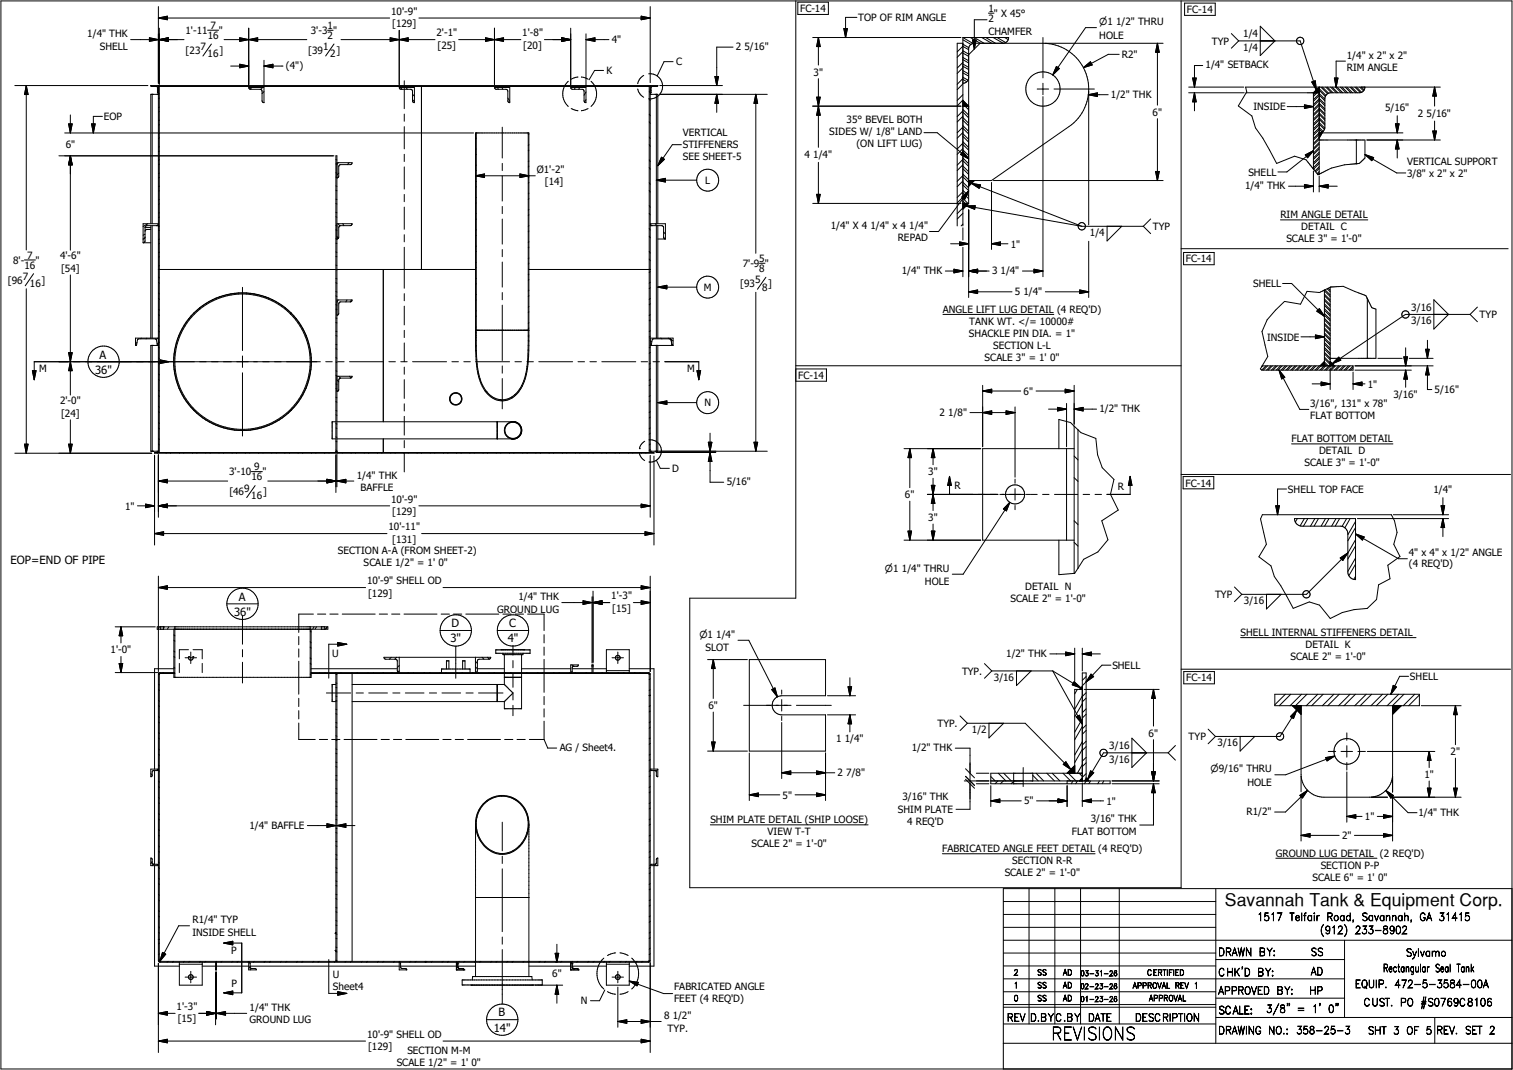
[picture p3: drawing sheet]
<svg xmlns="http://www.w3.org/2000/svg" width="420mm" height="297mm" viewBox="0 0 420 297" stroke-linecap="round" stroke-linejoin="round" font-family="sans-serif">
<defs><g id="words">
<g font-size="4.9">
<text x="340" y="251.5">Savannah Tank &amp; Equipment Corp.</text>
<text x="291.8" y="288.7">REVISIONS</text>
</g>
<g font-size="3.1">
<text x="27.6" y="99.5">A</text>
<text x="26.4" y="103.7">36&quot;</text>
<text x="2.9" y="156.6">EOP=END OF PIPE</text>
<text x="66.3" y="166.7">A</text>
<text x="65" y="170.9">36&quot;</text>
<text x="125.1" y="178.3">3&quot;</text>
<text x="125.3" y="174.1">D</text>
<text x="140.9" y="178.3">4&quot;</text>
<text x="141.3" y="174.1">C</text>
<text x="137.1" y="286.4">14&quot;</text>
<text x="138.3" y="282.2">B</text>
</g>
<g font-size="2.9">
<text x="349" y="255.6">1517 Telfair Road, Savannah, GA 31415</text>
<text x="366.4" y="259.2">(912) 233-8902</text>
<text x="338.2" y="265.3">DRAWN BY:</text>
<text x="363.8" y="265.3">SS</text>
<text x="383.9" y="269.8">Rectangular Seal Tank</text>
<text x="390.2" y="265.5">Sylvamo</text>
<text x="338.2" y="270.9">CHK'D BY:</text>
<text x="363.9" y="270.7">AD</text>
<text x="376.1" y="274.2">EQUIP. 472-5-3584-00A</text>
<text x="338.2" y="281.5">SCALE:</text>
<text x="338.2" y="276">APPROVED BY:</text>
<text x="351.5" y="281.1">3/8&quot; = 1' 0&quot;</text>
<text x="363.4" y="276">HP</text>
<text x="378.5" y="279.3">CUST. PO #S0769C8106</text>
<text x="279.5" y="283.5">REV</text>
<text x="285.9" y="283.5">D.BY</text>
<text x="292.9" y="283.5">C.BY</text>
<text x="302" y="283.5">DATE</text>
<text x="315" y="283.5">DESCRIPTION</text>
<text x="338.2" y="287.1">DRAWING NO.:</text>
<text x="359.8" y="287">358-25-3</text>
<text x="379.6" y="287.1">SHT 3 OF 5</text>
<text x="398.7" y="287">REV. SET 2</text>
</g>
<g font-size="2.8">
<text x="108.6" y="4.1">10'-9&quot;</text>
<text x="222.1" y="3.3">FC-14</text>
<text x="238.3" y="5.9">TOP OF RIM ANGLE</text>
<text x="274.4" y="3.3">1</text>
<text x="275.9" y="4.7">&quot; X 45°</text>
<text x="329.5" y="3.6">FC-14</text>
<text x="24.2" y="10.2">1/4&quot; THK</text>
<text x="51.5" y="9.4">1'-11</text>
<text x="57.7" y="10.8">16</text>
<text x="58.4" y="8">7</text>
<text x="60.7" y="9.4">&quot;</text>
<text x="86.3" y="9.4">3'-3 &quot;</text>
<text x="90.9" y="8.1">1</text>
<text x="90.9" y="10.8">2</text>
<text x="108.9" y="7.5">[129]</text>
<text x="121.2" y="10.1">2'-1&quot;</text>
<text x="145" y="10.1">1'-8&quot;</text>
<text x="274.4" y="6.1">2</text>
<text x="274.4" y="9.7">CHAMFER</text>
<text x="305.1" y="10.7">HOLE</text>
<text x="345.1" y="10.3">1/4</text>
<text x="27.7" y="13.8">SHELL</text>
<text x="51.5" y="14.9">[23</text>
<text x="55.7" y="13.9">7</text>
<text x="57.6" y="16">16</text>
<text x="60.9" y="14.9">]</text>
<text x="85.6" y="14.9">[39</text>
<text x="89.7" y="13.9">1</text>
<text x="91.7" y="16">2</text>
<text x="93.4" y="14.9">]</text>
<text x="121.5" y="13.5">[25]</text>
<text x="145.2" y="13.5">[20]</text>
<text x="169.8" y="12.1">4&quot;</text>
<text x="204.3" y="13.9">2 5/16&quot;</text>
<text x="311.4" y="16.2">R2&quot;</text>
<text x="336.4" y="12.4">TYP</text>
<text x="345.1" y="14.1">1/4</text>
<text x="373.8" y="16.3">1/4&quot; x 2&quot; x 2&quot;</text>
<text x="79.4" y="19.1">(4&quot;)</text>
<text x="168.4" y="20.6">K</text>
<text x="187.7" y="18.2">C</text>
<text x="225.8" y="21">3&quot;</text>
<text x="334.6" y="19">1/4&quot; SETBACK</text>
<text x="373.8" y="19.7">RIM ANGLE</text>
<text x="308.4" y="27.1">1/2&quot; THK</text>
<text x="28.8" y="33.3">EOP</text>
<text x="235" y="34.2">35° BEVEL BOTH</text>
<text x="320" y="32.1">6&quot;</text>
<text x="347.9" y="30.6">INSIDE</text>
<text x="384.5" y="30.9">5/16&quot;</text>
<text x="393.6" y="32.4">2 5/16&quot;</text>
<text x="18.2" y="41.1">6&quot;</text>
<text x="189.6" y="37.8">VERTICAL</text>
<text x="189.6" y="41.2">STIFFENERS</text>
<text x="230.2" y="37.6">SIDES W/ 1/8&quot; LAND</text>
<text x="237.7" y="40.9">(ON LIFT LUG)</text>
<text x="149" y="47.9">Ø1'-2&quot;</text>
<text x="189.6" y="44.5">SEE SHEET-5</text>
<text x="223.4" y="43.8">4 1/4&quot;</text>
<text x="390.6" y="45.7">VERTICAL SUPPORT</text>
<text x="151.3" y="51.3">[14]</text>
<text x="195.7" y="51">L</text>
<text x="345.6" y="52.5">1/4&quot; THK</text>
<text x="346.5" y="48.8">SHELL</text>
<text x="390.6" y="49.1">3/8&quot; x 2&quot; x 2&quot;</text>
<text x="230.6" y="63.7">1/4&quot; X 4 1/4&quot; x 4 1/4&quot;</text>
<text x="302.6" y="65.6">1/4</text>
<text x="320" y="63.8">TYP</text>
<text x="355.4" y="60.6">RIM ANGLE DETAIL</text>
<text x="361.2" y="63.9">DETAIL C</text>
<text x="7.5" y="71.8">7</text>
<text x="16.7" y="72">4'-6&quot;</text>
<text x="249.2" y="67">REPAD</text>
<text x="280.6" y="68.7">1&quot;</text>
<text x="357.1" y="67.3">SCALE 3&quot; = 1'-0&quot;</text>
<text x="3.6" y="73.2">8'-</text>
<text x="6.3" y="77.7">7</text>
<text x="6.8" y="74.6">16</text>
<text x="9.8" y="73.2">&quot;</text>
<text x="17" y="75.4">[54]</text>
<text x="206.2" y="74.1">7'-9 &quot;</text>
<text x="210.8" y="72.7">5</text>
<text x="210.8" y="75.5">8</text>
<text x="250.3" y="76.1">1/4&quot; THK</text>
<text x="275.4" y="76.1">3 1/4&quot;</text>
<text x="329.2" y="72.8">FC-14</text>
<text x="2.2" y="78.7">[96</text>
<text x="8.3" y="79.7">16</text>
<text x="11.6" y="78.7">]</text>
<text x="195.4" y="80.7">M</text>
<text x="205.4" y="79.7">[93</text>
<text x="209.6" y="78.6">5</text>
<text x="211.5" y="80.7">8</text>
<text x="213.3" y="79.7">]</text>
<text x="281.7" y="81.8">5 1/4&quot;</text>
<text x="347.9" y="79.7">SHELL</text>
<text x="261.7" y="86.8">ANGLE LIFT LUG DETAIL (4 REQ'D)</text>
<text x="391.8" y="86.3">3/16</text>
<text x="410.7" y="88.3">TYP</text>
<text x="268.9" y="93.5">SHACKLE PIN DIA. = 1&quot;</text>
<text x="269.1" y="90.2">TANK WT. &lt;/= 10000#</text>
<text x="351.7" y="94.5">INSIDE</text>
<text x="391.8" y="90">3/16</text>
<text x="273.3" y="100.2">SCALE 3&quot; = 1' 0&quot;</text>
<text x="275.7" y="96.9">SECTION L-L</text>
<text x="10.9" y="103.3">M</text>
<text x="190.7" y="103.3">M</text>
<text x="221.5" y="105.2">FC-14</text>
<text x="379.7" y="107.6">1&quot;</text>
<text x="16.7" y="112.2">2'-0&quot;</text>
<text x="195.5" y="112.8">N</text>
<text x="284.1" y="109.6">6&quot;</text>
<text x="363.7" y="113">3/16&quot;, 131&quot; x 78&quot;</text>
<text x="386.8" y="110.4">3/16&quot;</text>
<text x="398.2" y="109">5/16&quot;</text>
<text x="17" y="115.6">[24]</text>
<text x="260.8" y="115.4">2 1/8&quot;</text>
<text x="305.2" y="114.4">1/2&quot; THK</text>
<text x="363.7" y="116.4">FLAT BOTTOM</text>
<text x="358.5" y="122.8">FLAT BOTTOM DETAIL</text>
<text x="63.6" y="132">3'-10</text>
<text x="70.6" y="130.6">9</text>
<text x="72.9" y="132">&quot;</text>
<text x="186.6" y="131.1">D</text>
<text x="257.7" y="132">3&quot;</text>
<text x="362.1" y="129.5">SCALE 3&quot; = 1'-0&quot;</text>
<text x="366.2" y="126.1">DETAIL D</text>
<text x="63.7" y="137.5">[46</text>
<text x="67.8" y="136.5">9</text>
<text x="69.8" y="133.4">16</text>
<text x="73.1" y="137.5">]</text>
<text x="99" y="132.9">1/4&quot; THK</text>
<text x="100.1" y="136.4">BAFFLE</text>
<text x="201.7" y="134.7">5/16&quot;</text>
<text x="264.9" y="135.8">R</text>
<text x="310.3" y="136.1">R</text>
<text x="329.1" y="135">FC-14</text>
<text x="357.5" y="136.8">SHELL TOP FACE</text>
<text x="397.9" y="136.9">1/4&quot;</text>
<text x="34.7" y="141.5">1&quot;</text>
<text x="69.8" y="138.6">16</text>
<text x="108.6" y="139.5">10'-9&quot;</text>
<text x="108.9" y="142.9">[129]</text>
<text x="251.2" y="138.3">6&quot;</text>
<text x="107.8" y="147.2">10'-11&quot;</text>
<text x="257.7" y="144.7">3&quot;</text>
<text x="93.8" y="153.7">SECTION A-A (FROM SHEET-2)</text>
<text x="108.9" y="150.6">[131]</text>
<text x="391.1" y="154.2">4&quot; x 4&quot; x 1/2&quot; ANGLE</text>
<text x="100.9" y="157.1">SCALE 1/2&quot; = 1' 0&quot;</text>
<text x="391.1" y="157.5">(4 REQ'D)</text>
<text x="101.9" y="162.2">10'-9&quot; SHELL OD</text>
<text x="102.2" y="165.6">[129]</text>
<text x="143.9" y="166.5">1/4&quot; THK</text>
<text x="169.7" y="166.3">1'-3&quot;</text>
<text x="256.7" y="162.4">HOLE</text>
<text x="280.5" y="167.2">SCALE 2&quot; = 1'-0&quot;</text>
<text x="284.6" y="163.9">DETAIL N</text>
<text x="337.3" y="166">TYP</text>
<text x="345.3" y="167.7">3/16</text>
<text x="138" y="170.1">GROUND LUG</text>
<text x="170" y="169.8">[15]</text>
<text x="344.4" y="176.5">SHELL INTERNAL STIFFENERS DETAIL</text>
<text x="362.4" y="179.9">DETAIL K</text>
<text x="30.7" y="181.4">1'-0&quot;</text>
<text x="92.2" y="182.4">U</text>
<text x="195.8" y="180.8">SLOT</text>
<text x="279.3" y="182.4">1/2&quot; THK</text>
<text x="308.8" y="185.7">SHELL</text>
<text x="358.2" y="183.2">SCALE 2&quot; = 1'-0&quot;</text>
<text x="267" y="187.2">TYP.</text>
<text x="275.9" y="189">3/16</text>
<text x="329.3" y="189.1">FC-14</text>
<text x="391.4" y="188.8">SHELL</text>
<text x="196.7" y="196.8">6&quot;</text>
<text x="260.3" y="201.8">TYP.</text>
<text x="269.8" y="203.5">1/2</text>
<text x="155.4" y="208.4">AG / Sheet4.</text>
<text x="232.1" y="206.1">1 1/4&quot;</text>
<text x="253.1" y="208.5">1/2&quot; THK</text>
<text x="307.9" y="207.9">3/16</text>
<text x="318.9" y="204.5">6&quot;</text>
<text x="329.9" y="205.4">TYP</text>
<text x="338" y="207.1">3/16</text>
<text x="402.7" y="209.6">2&quot;</text>
<text x="232.5" y="215.3">2 7/8&quot;</text>
<text x="307.9" y="211.7">3/16</text>
<text x="395.4" y="216">1&quot;</text>
<text x="217.3" y="221.7">5&quot;</text>
<text x="250.5" y="222">3/16&quot; THK</text>
<text x="346.2" y="218.1">HOLE</text>
<text x="249.3" y="225.6">SHIM PLATE</text>
<text x="284.3" y="223.3">5&quot;</text>
<text x="307.1" y="223.4">1&quot;</text>
<text x="346" y="226.2">R1/2&quot;</text>
<text x="378.9" y="227.7">1&quot;</text>
<text x="393.7" y="226.4">1/4&quot; THK</text>
<text x="69.3" y="230">1/4&quot; BAFFLE</text>
<text x="197.2" y="228.5">SHIM PLATE DETAIL (SHIP LOOSE)</text>
<text x="213.1" y="231.8">VIEW T-T</text>
<text x="251.8" y="228.9">4 REQ'D</text>
<text x="297.5" y="231.8">FLAT BOTTOM</text>
<text x="302.8" y="228.3">3/16&quot; THK</text>
<text x="372.5" y="232.9">2&quot;</text>
<text x="208.6" y="235.2">SCALE 2&quot; = 1'-0&quot;</text>
<text x="261.6" y="236.5">FABRICATED ANGLE FEET DETAIL (4 REQ'D)</text>
<text x="281" y="239.9">SECTION R-R</text>
<text x="354.1" y="237.8">GROUND LUG DETAIL (2 REQ'D)</text>
<text x="278.9" y="243.2">SCALE 2&quot; = 1'-0&quot;</text>
<text x="364.4" y="244.5">SCALE 6&quot; = 1' 0&quot;</text>
<text x="366.6" y="241.1">SECTION P-P</text>
<text x="53.4" y="256.2">R1/4&quot; TYP</text>
<text x="53.4" y="259.8">INSIDE SHELL</text>
<text x="64.2" y="264.7">P</text>
<text x="64.3" y="273.9">P</text>
<text x="92.4" y="271.4">U</text>
<text x="92.4" y="274.7">Sheet4</text>
<text x="153.3" y="271.3">6&quot;</text>
<text x="187.1" y="274.9">FABRICATED ANGLE</text>
<text x="49" y="280.3">1'-3&quot;</text>
<text x="69.3" y="280.5">1/4&quot; THK</text>
<text x="161.2" y="278.8">N</text>
<text x="187.1" y="278.2">FEET (4 REQ'D)</text>
<text x="49.3" y="283.8">[15]</text>
<text x="69.3" y="284.1">GROUND LUG</text>
<text x="184.4" y="282.9">8 1/2&quot;</text>
<text x="185.3" y="286.3">TYP.</text>
<text x="101.9" y="288">10'-9&quot; SHELL OD</text>
<text x="102.2" y="291.5">[129]</text>
<text x="113.1" y="292.6">SECTION M-M</text>
<text x="110.2" y="295.9">SCALE 1/2&quot; = 1' 0&quot;</text>
</g>
<g font-size="2.7">
<text x="305.1" y="7.1">n1 1/2&quot; THRU</text>
<text x="245.7" y="158.8">n1 1/4&quot; THRU</text>
<text x="194.1" y="177.1">n1 1/4&quot;</text>
<text x="336" y="214.4">n9/16&quot; THRU</text>
</g>
<g font-size="2.2">
<text x="281.4" y="274.3">1</text>
<text x="281.4" y="270.7">2</text>
<text x="287.9" y="274.3">SS</text>
<text x="287.9" y="270.7">SS</text>
<text x="295.1" y="274.3">AD</text>
<text x="295.1" y="270.7">AD</text>
<text x="314.4" y="274.4">APPROVAL REV 1</text>
<text x="318.4" y="270.8">CERTIFIED</text>
<text x="281.4" y="277.9">0</text>
<text x="287.9" y="277.9">SS</text>
<text x="295.1" y="277.9">AD</text>
<text x="318.9" y="277.9">APPROVAL</text>
</g>
<g font-size="2">
<text x="299.9" y="274.5">02-23-26</text>
<text x="299.9" y="270.9">03-31-26</text>
<text x="299.9" y="278">01-23-26</text>
</g>
</g></defs>
<g fill="none" stroke="#000" stroke-width=".28">
<path d="M.3 .3h419.4v296.4h-419.4zM36.3 11h7.7M41.5 10.5l2.5 .5-2.5 .5zM44 1.8v21.4M44 5l2.5-.5v1zM44 5h64.2M44.2 7.8v15.7M44.2 11h6.9M44.2 11l2.5-.5v1zM57.6 8.4h3.1M58.7 12.2l-2.4 3.3M62.2 11h23"/>
<path d="M64 18.3h5M66.5 10.5l2.5 .5-2.5 .5zM66.5 17.8l2.5 .5-2.5 .5zM69 7.8v15.9M69 11l2.5-.5v1zM73.3 16.7v7M73.3 18.3h5.3M73.3 18.3l2.5-.5v1zM90.9 8.4h1.6M92.7 12.2l-2.3 3.3M94.7 11h26.1M108.3 10.5l2.5 .5-2.5 .5z"/>
<path d="M110.8 8.4v15.1M110.8 11l2.5-.5v1zM116.3 5h64.2M127.3 11h17.3M134.8 10.5l2.5 .5-2.5 .5zM137.3 7.8v15.7M137.3 11l2.5-.5v1zM151.1 11h7.3M155.9 10.5l2.5 .5-2.5 .5zM158.4 7.8v15.9M162.7 9.4v14.3M162.7 11h6.3"/>
<path d="M162.7 11l2.5-.5v1zM167.5 19.6h-2.5l-1.5 2.5M178 4.5l2.5 .5-2.5 .5zM180.5 1.8v21.1M186.8 17.1h-2.5l-1.9 4M203.5 13.1h-4.5v10.6M220.9 .2v165.8h-29.4v80.4h136.4v-246.2M221.5 .6h8.4v3.4h-8.4zM225.6 10.4h41.2M227.2 10.4v7.7M227.2 10.4l.5 2.5h-1zM234.2 7.9h1l-.5 2.5z"/>
<path d="M237.9 4.8h-3.2v5.6M267.3 12.8l-1.6 1.6M267.3 17.3l-1.6 1.6M267.3 14.3l-1.6 1.6M267.3 18.8l-1.6 1.6M267.3 19.6l1.6 .9M267.3 17.8l1.6 .9M267.3 16l1.6 .9M267.3 14.1l1.6 .9M267.3 12.3l1.7 1M267.3 10.4l2.9 1.7M267.3 18.4l1.6 .9"/>
<path d="M267.3 16.6l1.6 .9M267.3 14.7l1.6 .9M267.3 12.9l1.6 .9M267.3 11l2.2 1.3M267.3 10.4v52.3M267.3 12h-1.6v50.7M267.3 10.4h12.7M269.4 10.4l2.7 1.6M270 11.1h1l-.5 2.5zM270.4 10.4l2.8 1.6M272.1 12l-3.2 3.2M272.5 10.4l2.8 1.6"/>
<path d="M273.6 10.4l2.8 1.6M274 5.5h-3.5v8.1M274.4 3.7h1.5M275.7 10.4l2.7 1.6 .8-.2M276.8 10.4l2.4 1.4M278.9 10.4l.9 .6M280 10.4h.1M280 10.4l-.2 .8-.6 .6M289.5 10.4v11.2M290 12h32.9M293.2 18.5l.9 .5-1.9 1.8zM300.7 18.8l2-1.7 .5 .9z"/>
<path d="M304.4 7.7h-3.1l-9.1 13.1M310.7 15.1h-3.1l-6.9 3.7M321.3 12v17.2M321.3 12l.5 2.5h-1zM328.8 .9h8.5v3.4h-8.5zM333.9 18.2h-2.3v6M341.8 9.3l2 2.1M343.8 11.4h17.1l4.5 13.6M343.8 11.4l-2 2M349.8 7.3l4.1 4.1-4.1 4zM373.5 17h-2.6v7.2M4.1 23.7h36.9"/>
<path d="M7.3 23.7v45.7M7.3 23.7l.5 2.5h-1zM18 36.9h94.1M19 34.4h1l-.5 2.5zM19.5 31.9v5M25.4 34.4h1l-.5 2.5zM28.4 32.3h-2.5v4.6M41.9 23.7h.1M41.9 23.7h140.7l-.3 .3-1.5 .1-.1 1.5-.2 .3M41.9 23.7l.2 .3h1.4M42.2 26.2v35.9M43.5 24l.5-.3v101.9"/>
<path d="M43.5 24l.2 .3v1.4l.3 .2M44 24h136.5M44.2 37l-.2 .2M44.2 33.4l-.2 .1M44.2 29.7l-.2 .2M44.2 26l-2.3 .2v35.9M44.2 38.3l-.2 .1M44.2 34.6l-.2 .1M44.2 30.9l-.2 .2M44.2 27.3l-.2 .1M44.2 24v101.6M69 24.3h4.3v4.2l-.5-.4-.1-2.8-.2-.4-3.1-.1z"/>
<path d="M69.9 24.3l-.5 .4M72.9 24.3l-.6 .5M73.3 28.4l-.1 .1M73.3 25.4l-.6 .6M110.8 24.3h4.2v4.2l-.5-.4v-2.8l-.2-.4-3.1-.1zM111.1 24.3l.5 .5M112.2 22.4v7.8M112.2 31.7v2M112.2 35.2v6.1M112.3 36.9h19.2M112.6 24.3l.5 .5M114.5 27.7l.5 .5"/>
<path d="M114.5 26.2l.5 .5M117 24v50.8M132 36.9h14.8v59a24.1 24.1 0 0 1-2.2 12 5.9 5.9 0 0 1-6.3 3.3 8.2 8.2 0 0 1-5.4-6.6l-.7-4.2-.2-4.5zM132.1 36.9l-.1 .1M132.2 38.3l-.2 .2M132.2 36.9v60.4M137.3 24.3h4.2v4.2l-.5-.4v-2.8l-.3-.4-3.1-.1zM138 24.3l.4 .5M139.3 24.3l.3 .5M139.4 35.3v8.6M141 27.2l.5 .9M146.6 36.9v57.5a40 40 0 0 1-.7 9.3l-.3 1.3"/>
<path d="M146.8 37.2l-.2 .2M157.8 22.6a4.7 4.7 0 0 0 0 6.9M158.4 24.3h4.3v4.2l-.5-.4-.1-2.8-.2-.4-3.1-.1zM158.5 30.1l1.9 .6M159.7 24.3l-.3 .5M160.4 21.4l-1.9 .6M160.9 24.3l-.3 .5M161.4 21.4h.1M161.4 30.7h.1M161.4 21.4l1.8 .6M162.7 25.5l-.6 .9M162.7 27.6l-.4 .7"/>
<path d="M163.2 30.1l-1.8 .6M164.1 22.6a4.7 4.7 0 0 1 0 6.9M177 24.7l.6 1.4 1.1 .9M178.7 20.9l-1.1 .9-.6 1.4M180.1 20.5a3.5 3.5 0 0 1 3.8 3.5 3.5 3.5 0 0 1-3.8 3.4M180.2 24h.1M180.2 33.8l.3 .5M180.2 27.5l.3 .4M180.2 38l.3 .5M180.2 31.7l.3 .4M180.2 25.3l.3 .5M180.2 24v101.6"/>
<path d="M180.5 25l.2 .1M180.5 23.7v101.9M180.5 26.2h2.1v35.9M182.2 26.2v35.9M183.1 23.7h17.4M183.1 26.2h29.9M198.5 21.2h.9l-.4 2.5zM199 26.2v5M199 26.2l.4 2.5h-.9zM209.8 26.2l.5 2.5h-1zM209.8 26.2v44.1M225.6 29.5h41.2"/>
<path d="M226.7 27h1l-.5 2.5zM227.2 21.8v19.1M227.2 29.5l.5 2.5h-1zM256.5 36.8h3.6l8.8 7.3M267.3 21.8l-1.6 1.6M267.3 26.3l-1.6 1.6M267.3 30.8l-1.6 1.6M267.3 35.3l-1.6 1.6M267.3 39.8l-1.6 1.6M267.3 23.3l-1.6 1.6M267.3 27.8l-1.6 1.6M267.3 32.3l-1.6 1.6"/>
<path d="M267.3 36.8l-1.6 1.6M267.3 21.4l1.4 .9M267.3 22l1 .7M267.3 20.2l1.6 .9M267.3 37.8l1.6 1.6M267.3 35.6l1.6 1.6M267.3 33.4l1.6 1.6M267.3 31.1l1.6 1.6M267.3 39.3l1.6 1.6M267.3 37.1l1.6 1.6M267.3 34.9l1.6 1.5M267.3 32.6l1.6 1.6"/>
<path d="M267.3 30.4l1.6 1.6M267.3 27.9l1.6 1.6h-1.6M267.9 29.5l1 1M268.6 29.5l.3 .2M268.9 21.5a1.59 1.59 0 0 1-1.6 1.6M287.9 24.7h3.2M289.5 23.1v3.2M289.5 26.8v50M292.6 24.7h11.2M302.1 26.3h5.5M302.1 26.3l2.5-.5v1zM302.2 25.2v37.2"/>
<path d="M321.3 32.9v17.2M330 24.2h15.2M330 25.8h15.4M331.1 21.7h1l-.5 2.5zM331.6 25.8v5M331.6 25.8l.5 2.5h-1zM345.9 25.8h20.3M345.9 25.8l-2.2 3.6 3.8 2.8 1 3.3 2 2.9 3.9 7 5-2 3.1 .9 2.1 2.6M357.3 29.6h7.3M362.1 29.1l2.5 .5-2.5 .5zM364.1 22.8l1-.4 .3 2.6zM364.6 25.8h.1"/>
<path d="M364.6 25.8l1.6-1.6v24.1M364.6 25.8v21.1M365.1 25.8l-.5 .5M365.6 25.8l-1 1M366.2 39.5l-1.6 1.6M366.2 38.2l-1.6 1.6M366.2 36.9l-1.6 1.6M366.2 35.5l-1.6 1.6M366.2 34.2l-1.6 1.5M366.2 32.8l-1.6 1.6M366.2 31.5l-1.6 1.5M366.2 30.1l-1.6 1.6"/>
<path d="M366.2 28.8l-1.6 1.6M366.2 27.4l-1.6 1.6M366.2 26.1l-1.6 1.6M366.2 38.7l-1.6 1.5M366.2 37.3l-1.6 1.6M366.2 36l-1.6 1.5M366.2 34.6l-1.6 1.6M366.2 33.3l-1.6 1.5M366.2 31.9l-1.6 1.6M366.2 30.6l-1.6 1.6M366.2 29.2l-1.6 1.6M366.2 27.9l-1.6 1.6"/>
<path d="M366.2 26.5l-1.6 1.6M366.2 35.8l.8 .9M366.2 34.5l1.4 1.4M366.2 33.1l1.6 1.6M366.2 31.8l1.6 1.6M366.2 30.4l1.6 1.6M366.2 29.1l1.6 1.6M366.2 27.7l1.6 1.6M366.2 26.4l1.6 1.6M366.2 25l1.7 1.8M366.2 36.7l.1 .2M366.2 35.4l1 1"/>
<path d="M366.2 34l1.5 1.6M366.2 32.7l1.6 1.6M366.2 31.3l1.6 1.6M366.2 30l1.6 1.6M366.2 28.7l1.6 1.5M366.2 27.3l1.6 1.6M366.2 26l1.6 1.5M366.2 24.6l1.9 1.9M366.2 38.9h12.7v5l-.8 .8a1.67 1.67 0 0 1-1.6 .7M366.2 36.9l1-.3-1 1.8zM366.7 24.2l1.8 1.8M366.7 36.9h22.7"/>
<path d="M367 36.7l-.8 .2M367.1 24.2l1.7 1.7M367.8 35.6l-.4 .7-.4 .4M368 24.2l1.6 1.6M368.5 24.2l1.6 1.6M368.8 25.9l-.7 .4-.3 .8v8.5M369.4 24.2l1.5 1.6M369.8 24.2l1.6 1.6M370.4 21.7h1l-.5 2.5zM370.7 24.2l1.6 1.6M371.1 24.2l1.6 1.6M372.1 24.2l1.5 1.6"/>
<path d="M372.5 24.2l1.6 1.6M373.4 24.2l1.6 1.6M373.8 24.2l1.6 1.6M374.8 24.2l1.5 1.6M375.2 24.2l1.6 1.6M376.1 24.2l1.5 1.5M376.5 38.9v6.5M376.6 24.2l1.4 1.4M377.4 24.2l1.1 1M377.9 24.2l.8 .8M378.5 25.2l-.7 .5-.5 .1-8.5 .1M378.7 25l-.2 .2"/>
<path d="M378.8 24.2l.1 .1M378.9 24.2l-.2 .8M379.4 38.9h20.4M387.3 34.4h1.1l-.5 2.5zM387.9 32.1v4.8M387.9 38.9v5M387.9 38.9l.5 2.5h-1.1zM397.7 36.4h1l-.5 2.5zM398.2 24.2v5.2M398.2 33.6v5.3M398.2 24.2l.5 2.5h-1zM399.8 24.2h-54l.3 1.3-.2 .3"/>
<path d="M16.4 43.3h76.3M19.5 43.3v26.1M19.5 43.3l.5 2.4h-1zM44.2 59l-.2 .2M44.2 55.4l-.2 .1M44.2 51.7l-.2 .2M44.2 48l-.2 .2M44.2 44.4l-.2 .1M44.2 40.7l-.2 .2M44.2 56.6l-.2 .1M44.2 52.9l-.2 .2M44.2 49.3l-.2 .1"/>
<path d="M44.2 45.6l-.2 .1M44.2 41.9l-.2 .2M93.2 56.5l.3 .1M93.2 52.8l.3 .2M93.2 49.1l.3 .2M93.2 45.5l.3 .1M93.2 58.9l.3 .2M93.2 55.3l.3 .1M93.2 51.6l.3 .1M93.2 47.9l.3 .2M93.2 44.3l.3 .1M93.5 45.2h4.2l-.3 .5h-2.8l-.5 .2-.1 3.1-.5 .4"/>
<path d="M93.9 45.2l-.4 .4M94 48.1l-.5 .5M96.9 45.2l-.5 .5M112.2 42.8v2M112.2 46.3v6.2M112.2 54v2M112.2 57.5v6.2M132 48.8h16.6M132 48.8l2.5-.5v1zM132.2 59.3l-.2 .2M132.2 54.8l-.2 .2M132.2 50.3l-.2 .2"/>
<path d="M132.2 45.8l-.2 .2M132.2 41.3l-.2 .2M132.2 56.3l-.2 .2M132.2 51.8l-.2 .2M132.2 47.3l-.2 .2M132.2 42.8l-.2 .2M139.4 45.4v1.9M139.4 48.8v7M139.4 57.3v2M144.3 48.3l2.5 .5-2.5 .5zM146.8 58.1l-.2 .2M146.8 53.6l-.2 .2"/>
<path d="M146.8 49.1l-.2 .3M146.8 44.7l-.2 .2M146.8 40.2l-.2 .2M146.8 59.6l-.2 .2M146.8 55.1l-.2 .2M146.8 50.6l-.2 .3M146.8 46.2l-.2 .2M146.8 41.7l-.2 .2M180.2 59.2l.3 .5M180.2 52.9l.3 .4M180.2 46.5l.3 .5M180.2 40.2l.3 .4"/>
<path d="M180.2 57.1l.3 .4M180.2 50.7l.3 .5M180.2 44.4l.3 .4M182.2 50l2.5-.5v1zM182.2 50h11.2M183.6 43.6l.8 .6-1.8 1.8zM189.2 40.2h-2.6l-4 5.8M225.6 56.5h41.2M226.7 54h1l-.5 2.5zM227.2 45.1v11.4M267 54.7l1.9-1.7-1.1 2.3zM267.3 44.2l-1.6 1.6"/>
<path d="M267.3 48.7l-1.6 1.6M267.3 53.2l-1.6 1.6M267.3 57.7l-1.6 1.6M267.3 41.3l-1.6 1.5M267.3 45.7l-1.6 1.6M267.3 50.2l-1.6 1.6M267.3 54.7l-1.6 1.6M267.3 59.2l-1.6 1.6M267.3 55.8l.6 .7M267.3 53.6l1.6 1.6M267.3 51.3l1.6 1.6M267.3 49.1l1.6 1.6"/>
<path d="M267.3 46.8l1.6 1.6M267.3 44.6l1.6 1.6M267.3 42.3l1.6 1.6M267.3 40.1l1.6 1.6M267.3 55.1l1.4 1.4M267.3 52.8l1.6 1.6M267.3 50.6l1.6 1.6M267.3 48.3l1.6 1.6M267.3 46.1l1.6 1.6M267.3 43.8l1.6 1.6M267.3 41.6l1.6 1.6M267.3 56.5h1.6"/>
<path d="M267.3 42.1l1.6 2-2.3-1.2zM268.2 57.1l32.1 5.7M268.2 57.1h2.5l-.1 1zM268.9 50.1h6.3l21.5-15a12.7 12.7 0 0 0 4.9-14.2 12.7 12.7 0 0 0-12.1-8.9h-19a1.65 1.65 0 0 0-1.6 1.3v43.2M268.9 58.3v24.3M268.9 56.5l-1.6 1.5M268.9 53l-8.4 11.3h-2.5M269.7 50.9l30.6 11.9M269.7 50.9l2.5 .4-.4 1zM270.5 50.1l-1.6 1.6M275.2 50.6v18.6M275.8 50.1h47.1"/>
<path d="M320.8 47.6h1l-.5 2.5zM357.7 51.7h6.9M362.1 51.2l2.5 .5-2.5 .5zM362.3 43l2.3-1.2-1.6 2zM364.6 46.9h.1M364.6 46.9l1.3 1.6 .3-.2M364.6 47.5v5.8M364.6 41.8l-7.4 5.9h-2.5M366.2 47.6l-.6 .6M366.2 46.3l-1.2 1.2M366.2 44.9l-1.6 1.6M366.2 43.6l-1.6 1.6"/>
<path d="M366.2 42.2l-1.6 1.6M366.2 40.9l-1.6 1.6M366.2 48.1l-.4 .4M366.2 46.7l-1 1M366.2 45.4l-1.6 1.6M366.2 44l-1.6 1.6M366.2 42.7l-1.6 1.6M366.2 41.4l-1.6 1.5M366.2 40l-1.6 1.6M366.2 48.9v4.4M366.2 48.3h.1M366.2 51.7h5"/>
<path d="M366.2 51.7l2.5-.5v1zM376.5 45.4l-2 .2a14.6 14.6 0 0 0-5.9 1.5l-2.4 1.2M378.9 42.9l8.8 5.1h2.5M378.9 42.9l2.4 .8-.5 .9zM6.8 72.2h3M9.3 76l-2.3 3.3M19.5 76.3v33.4M40.3 65l-.6 .3M40.3 63.2v3.7l-.4 .5M40.3 65.8l-.2 .4-.4 .1M40.3 63.2h1.6M41 62.1l-1.3 .8"/>
<path d="M41.9 62.6v31.3M41.9 63.7h-1.2l-.4 .5M42.2 62.6v31.3M43.4 62.6l.5-.2 .1-.3h-4.3v5.3h2.2M44 78.4l.2 .2M44 76.9l.2 .2M44 74.8h49.2l.3 .2M44 62.6h-3.2l-.4 .2-.1 .4M44.2 73.7l-.2 .2M44.2 70l-.2 .2M44.2 66.4l-.2 .1M44.2 62.7l-.2 .2"/>
<path d="M44.2 71.2l-.2 .2M44.2 67.6l-.2 .1M44.2 63.9l-.2 .2M44.2 60.3l-.2 .1M67.3 79.8v17.5M93.2 78.5l.3 .1M93.2 71.1l.3 .2M93.2 67.5l.3 .1M93.2 63.8l.3 .2M93.2 60.1l.3 .2M93.2 77.3l.3 .1M93.2 73.6l.3 .1"/>
<path d="M93.2 69.9l.3 .2M93.2 66.3l.3 .1M93.2 62.6l.3 .1M93.5 65.6l.3 .6M93.5 74.8h38.5M93.5 62.1h4.2v.2M93.9 62.1l.4 .6M95.1 62.1l.4 .5M97.6 62.1l.1 .2M97.7 62.3l-.3 .3h-2.8l-.5 .2-.1 3.2-.5 .3M106.4 74.8v42.3M112.2 65.2v1.9"/>
<path d="M112.2 68.6v11.4M132.2 77.2l-.2 .2M132.2 72.8l-.2 .2M132.2 68.3l-.2 .2M132.2 63.8l-.2 .2M132.2 78.7l-.2 .2M132.2 74.3l-.2 .1M132.2 69.8l-.2 .2M132.2 65.3l-.2 .2M132.2 60.8l-.2 .2M139.4 60.8v7M139.4 69.3v1.9"/>
<path d="M139.4 72.7v7M146.8 76.1l-.2 .2M146.8 71.6l-.2 .2M146.8 67.1l-.2 .2M146.8 62.6l-.2 .2M146.8 77.6l-.2 .2M146.8 73.1l-.2 .2M146.8 68.6l-.2 .2M146.8 64.1l-.2 .2M146.8 74.8h33.7M180.2 74.8h.1M180.2 71.9l.3 .5"/>
<path d="M180.2 65.6l.3 .4M180.2 69.8l.3 .4M180.2 63.4l.3 .5M180.5 78.4l-.3 .2M180.5 79.9l-.3 .2M180.5 75.4l-.3 .2M180.5 62.6h.4M180.6 62.3l.2 .3M181.9 62.1l.5 .5M182.2 62.6v31.3M182.6 62.6v31.3M182.6 66.3h2.1"/>
<path d="M182.6 79.7h10.8M182.6 79.7l2.5-.5v1zM184.2 64.4l.5 .5M184.2 66l-.1-3.2-.4-.2h-2.9l-.3-.5h4.2v4.2M184.2 66l.5 .3M184.3 66l.2 .3M210.8 73.1h1.5M212.6 77l-2.3 3.3M262.4 75.2h4.9M263.9 67.7h5M264.8 74.7l2.5 .5-2.5 .5zM266.4 67.2l2.5 .5-2.5 .4z"/>
<path d="M267.3 62.2l-.5 .5M267.3 63.2v3.5M267.3 68.7v8.1M268.9 75.2h5.7M268.9 75.2l2.5-.5v1zM275.2 67.7h4.6M275.2 67.7l2.5-.5v.9zM283.8 75.2h5.7M287 74.7l2.5 .5-2.5 .5zM300.3 62.8h17.1M302.2 67v15.6M307.3 62.8v4.1l4.1-4.1"/>
<path d="M317.4 62.8l2 2M319.4 60.8l-2 2M327.9 69h90.7M328.5 70.1h8.5v3.4h-8.5zM355.4 61h24.3M356 78.7h2.5l9.1 9.1M369.2 79.8l-1.6 .7M369.2 79.8v21.8M369.3 79.7l3.5-.2 5.4 2.2a1.37 1.37 0 0 1 1.4 1.2v16.6M369.3 79.7l-.1 .1M7.3 80.2v45.6M19 97.9h1l-.5 2.5z"/>
<path d="M38 95.1l-.4 .4M39.3 93.9l-.2 .2M40.8 93.9l-.2 .2M42.2 95.9h.1M42.2 95.9v29.4M43.4 94.3l.4 1.6M43.8 93.9l-.4 .3M44 96.3l.2 .3M44 91.8l.2 .3M44 87.3l.2 .3M44 82.8l.2 .3M44 99.3l.2 .3"/>
<path d="M44 94.8l.2 .3M44 90.3l.2 .3M44 85.8l.2 .3M44 81.3l.2 .3M44 95.1l-.4 .4M44 95.9h-2.1v29.4h2.1M44 93.9h-6.4v2l.3-.1 .3-1.4 .2-.3h4.7l.3 .2M54.6 86.2a18.9 18.9 0 0 0-6.4 14.2M54.6 86.2a19.1 19.1 0 0 0-6.3 14.2M56.3 84.8l-1.7 1.4M59 83.2l-1.9 1-2.5 2M59 83.2a19 19 0 0 1 17.6 .5"/>
<path d="M59.1 83.2a19.1 19.1 0 0 1 17.4 .5M67.3 98.8v3.2M76.5 83.7l2.7 1.8 1.6 1.4M76.6 83.7a19.1 19.1 0 0 1 5 29.4M80.6 87.1h.1M80.8 86.9l-.2 .2M80.8 86.9a19.1 19.1 0 0 1 .7 26.2M93.2 96.8l.3 .2M93.2 93.1l.3 .2M93.2 89.5l.3 .1M93.2 85.8l.3 .2M93.2 82.1l.3 .2"/>
<path d="M93.2 99.3l.3 .1M93.2 95.6l.3 .1M93.2 91.9l.3 .2M93.2 88.3l.3 .1M93.2 84.6l.3 .1M93.2 80.9l.3 .2M93.5 83.3h4.2l-.2 .4-.3 .1M93.9 83.3l-.4 .6M96.3 83.3l-.3 .5M97.2 83.8h-2.6l-.5 .2-.1 3.1-.5 .4M97.5 83.3l-.2 .5M112.2 81.5v2"/>
<path d="M112.2 85v5.2M112.2 91.7v2M112.2 95.2v5.2M132 93.5l.2 .1M132 92.3l.2 .1M132 91.7h14.8M132 97.2l.2 .1M132 96l.2 .1M132.2 99.7l.2 .1M132.2 90.7l-.2 .2M132.2 86.2l-.2 .2M132.2 81.7l-.2 .2"/>
<path d="M132.2 87.7l-.2 .2M132.2 83.2l-.2 .2M132.2 97.3a19.6 19.6 0 0 0 2.5 10.9 5.4 5.4 0 0 0 9.4 0l1.5-3.2M139.4 81.2v2M139.4 84.7v15.4M146.6 98.3l.1 .1M146.6 97.1l.2 .1M146.6 94.6l.2 .1M146.6 93.4l.2 .1M146.8 89.6l-.2 .2M146.8 85.1l-.2 .2M146.8 80.6l-.2 .2"/>
<path d="M146.8 91.1l-.2 .2M146.8 86.6l-.2 .2M146.8 82.1l-.2 .2M180.5 96.3l-.3 .3M180.5 91.8l-.3 .3M180.5 87.3l-.3 .3M180.5 82.8l-.3 .3M180.5 97.8l-.3 .3M180.5 93.3l-.3 .3M180.5 88.8l-.3 .3M180.5 84.3l-.3 .3M180.5 95.9h.1"/>
<path d="M180.5 94.6l.4 .3M180.5 93.9h6.3v2h-6.3M182.2 95.9h.1M182.2 95.9v29.4M182.6 95.9v29.4M183.4 93.9l.3 .2M185.5 93.9l.4 .2M185.9 94.1h.1M186 94.1l.2 .1M186.1 94.1h-4.8l-.7 1.8M186.1 94.1l.1 .1M186.2 94.2l.1 .1"/>
<path d="M186.3 94.3l.5 .3M186.3 94.3l.2 1.4M186.5 95.7l.3 .2M186.5 95.7l.1 .2M186.6 95.9h.1M209.8 81.1v44.2M261.7 87.3h30.8M268.9 81l2.5-.5v1zM268.9 81h12M290.2 81h12M299.7 80.5l2.5 .5-2.5 .5zM361.1 93.5h6.5"/>
<path d="M365.1 93l2.5 .5-2.5 .5zM365.5 86.4l.7-.7 1.4 2.1zM367.6 99.6l1.6 1.6M367.6 98.3l1.6 1.5M367.6 96.9l1.6 1.6M367.6 95.6l1.6 1.6M367.6 94.2l1.6 1.6M367.6 92.9l1.6 1.5M367.6 91.5l1.6 1.6M367.6 90.2l1.6 1.5M367.6 88.8l1.6 1.6M367.6 87.5l1.6 1.6"/>
<path d="M367.6 86.1l1.6 1.6M367.6 84.8l1.6 1.6M367.6 83.4l1.6 1.6M367.6 82.1l1.6 1.6M367.6 80.7l1.6 1.6M367.6 99.1l1.6 1.6M367.6 97.8l1.6 1.6M367.6 96.4l1.6 1.6M367.6 95.1l1.6 1.6M367.6 93.8l1.6 1.6M367.6 92.4l1.6 1.6M367.6 91.1l1.6 1.6"/>
<path d="M367.6 89.7l1.6 1.6M367.6 88.4l1.6 1.6M367.6 87l1.6 1.6M367.6 85.7l1.6 1.6M367.6 84.3l1.6 1.6M367.6 83l1.6 1.6M367.6 81.6l1.6 1.6M367.6 80.5v21.1M367.6 80.5l-1.3 .7-3.5-.3-1.8 3.5-4.4-.7-2.6 2.4-2.3 2.7-1.4 3.2 1.6 7-1.5 2.6M367.8 80.4l1.4 1.5M368.4 80.2l.8 .8M368.7 80l.5 .5"/>
<path d="M371.6 99.1l.6 .9-2.4 1zM379.6 82.9l.8 1.7a1.76 1.76 0 0 0 1.5 1.2v13.7h-12.7M382.5 99.5h6.7M389.7 99.1h1l-.5 2.5zM390.2 96.5v5.1M391.2 99.5h6.6M395.7 97h1l-.5 2.5zM396.2 94.5v5M398 83.2l4.1 4.1-4.1 4zM408.1 87.3h-18l-20.3 13.7M408.1 87.3l2 2M410.1 85.2l-2 2.1"/>
<path d="M9 102.9h1l-.5 2.5zM19.5 100.4l.5 2.5h-1zM19.5 116.5v9.3M44 118.8l.2 .2M44 114.3l.2 .2M44 109.8l.2 .2M44 105.3l.2 .3M44 100.8l.2 .3M44 117.3l.2 .2M44 112.8l.2 .2M44 108.3l.2 .2M44 103.8l.2 .3"/>
<path d="M46.7 100.4l-2.3-.5v1l2.3-.4M48.2 100.4l.5 4.3M48.2 101.5l.5 3.2M48.7 104.7l1 3M49.7 107.7l1.4 2.9 2 2.5M49.7 107.7l1.5 2.8 1.9 2.6M53.1 113.1l2.3 2.2 1.7 1.3M53.1 113.1a20.6 20.6 0 0 0 6.9 5M58.1 117.1l1.9 .9M60 118.1l3.1 .9 3.1 .5M60 118a18.5 18.5 0 0 0 14.6 0M67.3 103.5v17.5"/>
<path d="M74.6 118.1l-3 .9-3.2 .5M81.5 113.1a19.3 19.3 0 0 1-6.9 4.9M81.6 113.1a18.4 18.4 0 0 1-7 5M88.9 100.4h-79.4v5M90.4 100.4h1.8M93.2 118.8l.3 .2M93.2 115.1l.3 .2M93.2 111.5l.3 .1M93.2 107.8l.3 .2M93.2 104.1l.3 .2M93.2 100.5l.3 .1M93.2 117.6l.3 .1"/>
<path d="M93.2 113.9l.3 .2M93.2 110.3l.3 .1M93.2 106.6l.3 .1M93.2 102.9l.3 .2M93.2 117.1h-1v4.7h1M93.5 105.4l.5 .6M93.5 108.4l.2 .2M93.5 104.4h4.2l-.3 .5-2.8 .1-.5 .2-.1 2.9-.3 .5M93.7 108.6l-.2 .1M93.7 100.4h1.8M94 104.4l.5 .6M97 104.4l.4 .5"/>
<path d="M97 100.4h9.4M107.9 100.4h1.9M111.3 100.4h1.7M112.2 101.9v2M112.2 105.4v5.2M112.2 112.1v2M112.2 115.6v5.2M114.5 100.4h9.5M125.4 100.4h1.9M128.8 100.4h1.8M132.1 100.4h9.4M132.3 101l.2 .1"/>
<path d="M132.7 103.7l.2 .1M133 105.1l.3 .2M134.6 108.5l.6 .3M138 117.1v4.7M138.8 110.9l.6 .4M139.4 101.6v2M139.4 105.1v8.4M141.8 117.1a2.44 2.44 0 0 1 3 2.3 2.44 2.44 0 0 1-3 2.4M141.9 110.3l.3 .1M142 117.1h.8M142 117.1a2.38 2.38 0 0 0-2 2.3 2.38 2.38 0 0 0 2 2.4M142.3 117l-.3 .1"/>
<path d="M142.7 117l1.4 .7M142.7 117l-49.2 .1M142.8 117.1l1.3 .7M142.8 109.6l.3 .1M143 100.4h1.8M144.1 117.7l.2 .3M144.3 107.9l.2 .2M144.3 118l.5 1.1M144.3 118.1l.4 1M144.7 119.8v.4M144.7 119.1v.7M144.8 119.8l-.7 1.4"/>
<path d="M144.8 119.1v.7M144.8 107l.2 .1M145.6 105l.2 .1M145.9 104l.2 .1M146.3 101.8l.1 .1M146.3 100.4h1.8M146.4 100.6l.2 .1M149.6 100.4h9.4M160.5 100.4h1.8M163.8 100.4h1.8M167.1 100.4h9.4M178 100.4h1.8"/>
<path d="M180.5 118.8l-.3 .2M180.5 114.3l-.3 .2M180.5 109.8l-.3 .2M180.5 105.3l-.3 .3M180.5 100.8l-.3 .3M180.5 115.8l-.3 .2M180.5 111.3l-.3 .2M180.5 106.8l-.3 .3M180.5 102.3l-.3 .3M181.3 100.4h1.8M182.6 111.8l2.5-.5v1zM182.6 111.8h10.8"/>
<path d="M184.6 100.4h9.4v5M193.5 102.9h1l-.5 2.5zM220.9 101.5h107M220.9 102.4h8.5v3.4h-8.5M269.3 114.5h12.5M272.8 107v17M272.8 108.5h10.5M272.8 108.5l2.5-.5v1zM272.8 114.5l2.5-.5v1zM279.3 114l2.5 .5-2.5 .5zM281.8 113v19.5M287.6 108.5h10.6"/>
<path d="M291.1 113.6h5M293.5 113.1l2.6 .5-2.6 .5zM295.7 108l2.5 .5-2.5 .5zM296.1 112v12M298.2 118.3l1 1M298.2 107v10.8M298.2 118.3v40.9M298.2 118.3l-1-1-3.3-.9v8.1M298.2 113.6h6.2M298.2 113.6l2.5-.5v1zM299.2 119.3v38.4M299.2 119.3l.9 .8 4.1 1.6 .5 4.5 1.3 3.6 3.2 3.3-.9 4.1 2.1 4.4-4.6 3 1.7 5.2-2.8 3.4-3.9 2-1.6 2.5"/>
<path d="M350.4 101.6h25.2v1.1h-25.3l-.4-.3zM350.5 101.6l-.3 .3M351.4 101.6l-1.2 1.1M351.9 101.6l-1.2 1.1M352.8 101.6l-1.2 1.1M353.2 101.6l-1.2 1.1M354.1 101.6l-1.2 1.1M354.6 101.6l-1.2 1.1M355 102.7l5.8 10.9h2.5M355 102.7l1.6 2-.8 .5zM355.4 101.6l-1.1 1.1M355.9 101.6l-1.2 1.1"/>
<path d="M356.8 101.6l-1.2 1.1M357.3 101.6l-1.2 1.1M358.1 101.6l-1.2 1.1M358.6 101.6l-1.2 1.1M359.5 101.6l-1.2 1.1M359.9 101.6l-1.2 1.1M360.8 101.6l-1.2 1.1M361.3 101.6l-1.2 1.1M362.2 101.6l-1.2 1.1M362.6 101.6l-1.2 1.1M363.5 101.6l-1.2 1.1M364 101.6l-1.2 1.1"/>
<path d="M364.2 106.6h5M364.9 101.6l-1.2 1.1M365.3 101.6l-1.2 1.1M366.2 101.6l-1.2 1.1M366.7 101.6l-1.2 1.1M366.7 106l2.5 .6-2.5 .5zM367.6 101.6l-1.2 1.1M367.6 100.9l.6 .7M367.6 100.5l1.1 1.1M367.6 100.4l-1.2 1.2M368 101.6l-1.2 1.1M368.9 101.6l-1.2 1.1"/>
<path d="M369.2 102.1v6M369.2 100.4l1.2 1.2M369.4 101.6l-1.2 1.1M370.3 101.6l-1.2 1.1M370.7 101.6l-1.2 1.1M371.6 101.6l-1.2 1.1M372.1 101.6l-1.2 1.1M372.9 101.6l-1.1 1.1M373.4 101.6l-1.2 1.1M374.3 101.6l-1.2 1.1M374.8 101.6l-1.2 1.1M375.6 101.6l-1.1 1.1"/>
<path d="M375.6 102.1l-.7 .6M375.6 103.3v4.8M375.6 106.6h3.3M375.6 106.6l2.5-.6v1.1zM376.1 101.6h21.7M376.1 102.7h15.7M390.2 102.7v4.8M390.2 102.7l.5 2.5h-1zM396.2 101.6v6.5h1.3M396.2 101.6l.5 2.5h-1zM4.1 125.8h38M6.8 123.3h1l-.5 2.5z"/>
<path d="M19 123.3h1l-.5 2.5zM40.4 139.9l2.5 .5-2.5 .5zM42.2 125.3h.1M42.9 125.6h138.6v.2h-138.6zM42.9 126.3v25M43.8 125.6l-.1 .2M44 123.2l.2 .3M44 121.7l.2 .3M44 126.1v17.5M44 133.5l2.5-.5v1zM44 133.5h19.2M46.2 125.6l-.1 .2"/>
<path d="M47.4 125.6l-.1 .2M49.9 125.6l-.1 .2M51.1 125.6l-.1 .2M53.5 125.6l-.1 .2M54.8 125.6l-.1 .2M57.2 125.6l-.1 .2M58.4 125.6l-.1 .2M60.9 125.6l-.1 .2M62.1 125.6l-.1 .2M64.5 125.6l-.1 .2M65.8 125.6l-.1 .2M68.2 125.6l-.1 .2"/>
<path d="M69.4 125.6l-.1 .2M69.8 130.9h3M70.8 134.8l-2.3 3.3M71.9 125.6l-.1 .2M73.1 125.6l-.1 .2M74.3 133.5h18.9M75.5 125.6l-.1 .2M76.8 125.6l-.1 .2M79.2 125.6l-.1 .2M80.4 125.6l-.1 .2M82.9 125.6l-.1 .2M84.1 125.6l-.1 .2"/>
<path d="M86.5 125.6l-.1 .2M87.8 125.6l-.1 .2M90.2 125.6l-.1 .2M90.8 133l2.4 .5-2.4 .5zM91.4 125.6l-.1 .2M93.2 122.5l.3 .1M93.2 124.9l.3 .2M93.2 121.3l.3 .1M93.2 125.6v-82.3h.3v82.3M93.2 126.1v10.6M93.2 125.4l-.2 .2M93.5 121.8h48.9"/>
<path d="M93.5 126.1v9M93.5 125.4l.2 .2M93.5 133.5h4.7M93.5 133.5l2.5-.5v1zM93.9 125.6l-.2 .2M95.1 125.6l-.1 .2M97.5 125.6l-.1 .2M98.8 125.6l-.1 .2M101.2 125.6l-.1 .2M102.4 125.6l-.1 .2M104.9 125.6l-.2 .2M106.1 125.6l-.1 .2"/>
<path d="M106.4 121.8v3.8M108.5 125.6l-.1 .2M109.8 125.6l-.1 .2M112.2 125.6l-.1 .2M112.2 122.3v2M112.2 125.8v5.2M113.4 125.6l-.1 .2M115.9 125.6l-.2 .2M117.1 125.6l-.1 .2M119.5 125.6l-.1 .2M120.8 125.6l-.2 .2M123.2 125.6l-.1 .2"/>
<path d="M124.4 125.6l-.1 .2M126.9 125.6l-.2 .2M128.1 125.6l-.1 .2M130.5 125.6l-.1 .2M131.7 125.6l-.1 .2M134.2 125.6l-.1 .2M135.4 125.6l-.1 .2M137.9 125.6l-.2 .2M139.1 125.6l-.1 .2M141.5 125.6l-.1 .2M142 121.8h.4M142.7 125.6l-.1 .2"/>
<path d="M144.1 121.1l-1 .6-.7 .1M144.1 121.2l-1 .6h-1.1M145.2 125.6l-.1 .2M146.4 125.6l-.1 .2M148.9 125.6l-.2 .2M150.1 125.6l-.1 .2M152.5 125.6l-.1 .2M153.7 125.6l-.1 .2M156.2 125.6l-.1 .2M157.4 125.6l-.1 .2M159.9 125.6l-.2 .2M161.1 125.6l-.1 .2"/>
<path d="M163.5 125.6l-.1 .2M164.7 125.6l-.1 .2M167.2 125.6l-.1 .2M168.4 125.6l-.1 .2M170.9 125.6l-.2 .2M172.1 125.6l-.1 .2M174.5 125.6l-.1 .2M175.7 125.6l-.1 .2M177.5 124.5h.1M177.5 125.8l.5 1.2 1 .8M178 139.9l2.5 .5-2.5 .5zM178.2 125.6l-.1 .2"/>
<path d="M179 122.5l-1 .8-.5 1.2M179.4 125.6l-.1 .2M180.2 122.1h.1M180.2 128.2h.1M180.2 122.1a3.1 3.1 0 0 1 3.4 3.1 3.1 3.1 0 0 1-3.4 3M180.5 123.2l-.3 .3M180.5 124.7l-.3 .3M180.5 120.2l-.3 .3M180.5 126.4v17.2M180.5 125.3h32.5M181.5 126.6v24.7M182.1 125.6h16.6"/>
<path d="M182.2 125.3h.1M182.2 127.8l1.1 2.2h2.5M196.6 122.8h1l-.5 2.5zM197.1 120.2v5.1M197.1 125.6v8.3h3.8M197.1 125.6l.5 2.5h-1zM209.3 122.8h1l-.5 2.5zM251 124.5h21.2M252.6 124.5v10.9M252.6 139.1v10.8M252.6 124.5l.4 2.5h-1zM257.4 137.2h19.6"/>
<path d="M258.5 134.7h1l-.5 2.5zM259 124.5l.5 2.5h-1zM259 124.5v4.5M259 132.8v8.9M259 137.2l.5 2.5h-1zM263.6 132.2v5M263.6 132.2l.5 2.5h-1zM277.5 137.2h7.1M280.3 139.4l-12.9 20h-3.1M280.3 139.4l-.9 2.4-.9-.5zM281.8 133v1.1M281.8 135.6v3.2"/>
<path d="M284.9 137.2h1.1M286.1 137.2h1.8M289.4 137.2h1.8M292.7 137.2h6.5M296.1 124.5v25.4M298.2 126.6l1 1.1M298.2 132.6l1 1M298.2 124.5h-25.4v25.4h25.4M300.7 137.2h1.8M304 137.2h1.8M313.7 132.2v5h-6.4M313.7 132.2l.5 2.5h-1z"/>
<path d="M327.9 131.7h91.4M328.4 132.3h8.5v3.4h-8.5zM357.1 135.7h-2.5v7.2M358.5 123.2h28.2M400.5 138.2v4.7M38.2 140.4h4.7M42.9 148.1l2.5-.5v1zM42.9 148.1h64.5M44 159.9v26.5M44 140.4h64.2M44 140.4l2.5-.5v1zM116.3 140.4h64.2"/>
<path d="M117 148.1h64.5M179 147.6l2.5 .5-2.5 .5zM180.5 159.9v26.5M251 149.9h21.2M252 147.4h1l-.4 2.5zM258.5 147.4h1l-.5 2.5zM259 145.5v4.4M281.8 140.3v1.2M293.9 149.9v9.6l4.3-.3M298.2 144.6l1 1M298.2 150.6l1 1M299.2 157.7l-1 1.5"/>
<path d="M350.4 142.9h35.8l.9 1.7 .7 3.2-.9 3.3 1.7 3.4-3.4 2.4 .6 3.8-3.1 1.6-.6 4.1-2.6 2.5-3.6 .3-3.3 .8-3.3 1.7-3-3.7-2.9-.9-4.4 1.8-3.5-6.3-1.8-2.6-.9-2.9-3.3-2.5 2-3.5-1.6-7.1zM354.1 140.4h1l-.5 2.5zM359.3 143.9h17v17a2.17 2.17 0 0 1-2.2-2.1v-10.6a2.13 2.13 0 0 0-2.1-2.1h-10.6a2.08 2.08 0 0 1-2.1-2.2zM360.1 143.9l-.5 1M362.1 143.9l-1.2 2.1M363 143.9l-1.2 2.2M365 143.9l-1.2 2.2M366 143.9l-1.2 2.2M367.9 143.9l-1.2 2.2M368.9 143.9l-1.2 2.2M370.9 143.9l-1.3 2.2M371.9 143.9l-1.3 2.2"/>
<path d="M372 154.9l2.1-1.4-1.4 2.1zM373.8 143.9l-1.3 2.3M374.1 153.5l-11.4 11.5h-18M374.8 143.9l-1.5 2.6M376.3 144.8l-2.2 3.6M376.3 149.8l-2.2 3.7M376.3 154.9l-2.2 3.7M376.3 160l-.5 .8M376.3 146.5l-2.2 3.6M376.3 151.5l-2.2 3.7M376.3 156.6l-1.9 3.2M376.3 148.2l11.9 6.9h2.5"/>
<path d="M376.3 148.2l2.4 .9-.5 .8zM376.8 143.9h25.3M386.8 142.9h15.3M400 140.4h1l-.5 2.5zM400.5 143.9v5M400.5 143.9l.5 2.5h-1zM32 174h11.1M33.6 174v4.5M33.6 174l.5 2.5h-1zM43.6 174h47.4v.7h-47.4zM44 163.1l2.5-.5v1zM44 163.1h57.5"/>
<path d="M44.2 174l-.3 .7M44.5 174v.7M45.4 174v.7M45.6 174l-.2 .3M46.9 174l-.4 .7M48.3 177.7l.2 .3M48.3 176.2l.2 .3M48.3 174.7v13.3h38.1v-13.3M48.5 174v14M63 167.6h8.7M63 167.6a4.3 4.3 0 0 1 4.3-4.3 4.3 4.3 0 0 1 4.4 4.3M63 167.6a4.3 4.3 0 0 0 4.3 4.3 4.3 4.3 0 0 0 4.4-4.3"/>
<path d="M67.3 171v7.8M82.9 176.7v2.3M86.1 179.6l.3 .3M86.1 175.1l.3 .3M86.1 178.1l.3 .3M86.1 174v14M87 170.5h-4.1v5M87.2 174l-.4 .7M87.9 174l-.4 .7M88.1 170.5h2.3M89.2 174v.7M90.1 174v.7"/>
<path d="M90.8 174l-.4 .7M91.6 170.5h2.3M93.7 178.3l2.6 .5-2.6 .5zM95 170.5h9.1M96.3 178.8h-5v9.4M105.3 170.5h2.3M108.7 170.5h2.3M112.1 170.5h9.2M122.2 175h8.7M122.2 175a4.3 4.3 0 0 1 4.3-4.3 4.3 4.3 0 0 1 4.4 4.3M122.2 175a4.3 4.3 0 0 0 4.3 4.4 4.3 4.3 0 0 0 4.4-4.4M122.5 170.5h2.2"/>
<path d="M123 163.1h57.5M125.9 170.5h2.3M126.5 179.4v8.9M129.3 170.5h9.2M138 175h8.7M138 175a4.3 4.3 0 0 1 4.4-4.3 4.3 4.3 0 0 1 4.3 4.3M138 175a4.3 4.3 0 0 0 4.4 4.3 4.3 4.3 0 0 0 4.3-4.3M139.6 170.5h2.3M142.4 179.2v2.7M143 170.5h2.3M146.5 170.5h4.5v4.5M151 176.2v2.3"/>
<path d="M151 179.6v2.3M156 167.3h8.3M161.8 166.8l2.5 .5-2.5 .5zM164.3 165.7v18.3M164.6 164.1v19.9M164.6 167.3h4.7M164.6 167.3l2.5-.5v1zM175.8 167.3h4.7M178 162.6l2.5 .5-2.5 .5zM178 166.8l2.5 .5-2.5 .5zM204.9 177.7h2.9l8 15.7M298.3 179.9v9.3"/>
<path d="M300.4 179.9v6.4M342.7 162.9l2 2.1M344.4 177h48.7M344.7 165l-2 2M351.6 165v4l4-4M32 186.7h12M33.1 184.2h1l-.5 2.5zM33.6 182.2v4.5M44 195.9l.2 .2M44 191.4l.2 .2M44 198.9l.2 .2M44 194.4l.2 .2"/>
<path d="M44 189.9l.2 .2M44.1 187l.1 .2M45.3 186.7l.2 .2M48.2 186.9h.1M48.2 186.7h.1M48.3 186.7l.2 .3M48.3 182.2l.2 .3M48.3 185.2l.2 .3M48.3 180.7l.2 .3M48.3 186.9h-3.8l-.3 .3 .1 79.6h135.8v-79.8l-93.7-.1M48.3 185.6h-5.4v27.9M48.3 186.7h-3.8l-.4 .2-.1 .3v79.4"/>
<path d="M49.8 184.2v2.5M51.4 182.6h3.2M52.3 180.3h-2.5v2.6M52.4 182.3h.1M52.4 182.3a.66 .66 0 0 0 .6 .9 .66 .66 0 0 0 .5-.9M53 181v3.2M53.5 182.3h.1M53.6 180.3h2.5v2.6M56.1 184.2v2.5M67.3 180.3v2M67.3 183.8v5.8M82.9 180.1v2.3"/>
<path d="M82.9 183.5v9.2M82.9 193.8v2.3M82.9 197.3v2.2M86.1 184.1l.3 .3M86.1 187.1l.3 .3M86.1 182.6l.3 .3M86.4 186.7h93.6l.4 .2v80l-.4 .2h-135.5l-.4-.2-.1-.3M86.4 185.6h23.9M86.4 186.7v.2M88.6 186.7l.3 .2M90.1 186.7l.3 .2M90.6 192.4h6.8"/>
<path d="M93.1 186.7l.3 .2M93.2 198.1l.3 .2M93.2 194.4l.3 .2M93.2 190.8l.3 .1M93.2 187.1l.3 .2M93.2 196.9l.3 .1M93.2 193.2l.3 .2M93.2 189.5l.3 .2M93.2 186.9v80M93.2 190h-1v4.7h1M93.5 186.9v80M94.6 186.7l.3 .2"/>
<path d="M97.6 186.7l.3 .2M97.7 190h42.3l2.4 2.4-2.4 2.3M97.7 194.7h42.3M97.7 186.9v80M98.9 192.4h2M99.1 186.7l.3 .2M102.1 186.7l.3 .2M102.4 192.4h5.1M103.6 186.7l.3 .2M106.4 186.7v.2M108.6 182.5l-.5 .5M108.9 186.7l-.3 .2"/>
<path d="M109 192.4h2M110.1 182.5l-.5 .5M110.4 186.7l-.3 .2M110.8 184.7l-.5 .6M110.8 186.2l-.3 .3M110.8 182.5v4.2l-.5-.4-.1-3.1-.4-.2h-2.9l-.3-.5h29.6l-.4 .5M112.5 192.4h5.2M113.4 186.7l-.3 .2M114.8 186.7l-.2 .2M117.8 186.7l-.2 .2M119.2 192.4h2M119.3 186.7l-.2 .2"/>
<path d="M122.3 186.7l-.2 .2M122.6 186.7v-1h7.9v1M122.7 192.4h5.2M123.8 186.7l-.2 .2M123.9 185.7v-2.3h.7v2.3M126.8 186.7l-.3 .2M128.3 186.7l-.3 .2M128.4 185.7v-2.3h.7v2.3M129.4 192.4h1.9M131.3 186.7l-.3 .2M132 185.1l.5 .5h7.5M132 183.6l.5 .5"/>
<path d="M132 182.5v4.2l.5-.4v-2.8l.2-.4 3.1-.1M132.8 186.7l-.3 .2M132.8 192.4h6.8M133.8 182.5l.5 .5M135.3 182.5l.5 .4M135.8 186.7l-.3 .2M137.3 186.7l-.3 .2M137.6 180.4h9.5v.9h-9.5zM138 190v4.7M139.1 180.3v.1M139.6 181.3v.4h5.6v-.4M140 188h4.8"/>
<path d="M140 181.7v5M140 186.9v3.1M140.3 186.7l-.3 .2M141.8 186.7l-.3 .2M142.4 183.4v2M142.4 186.9v3.9M142.4 192.3v2M142.4 195.8v2.9M144.8 181.7v5l-.3 .2M144.8 185.6h13.6M144.8 186.9v9.8h-4.8v-2M145.7 180.3v.1"/>
<path d="M146.3 186.7l-.3 .2M149.3 186.7l-.3 .2M150.8 186.7l-.3 .2M151 183v9.2M151 193.3v2.3M151 196.8v2.2M153.7 186.7l-.2 .2M155.2 186.7l-.2 .2M158.2 186.7l-.2 .2M158.4 184.6h2.2l-.3 .3-1.4 .2-.1 1.3-.4 .3zM158.7 184.6l.7 .4M158.8 185.6h5.5"/>
<path d="M159.7 186.7l-.2 .2M162.7 186.7l-.2 .2M164.2 186.7l-.2 .2M164.3 186.7v-2.1h.3v2.1M164.6 185.6h3.7M167.2 186.7l-.2 .2M168.3 186.7v-6.4h6.4v6.4M168.3 186.2h6.4M168.7 186.7l-.2 .2M169.9 182.6h3.2M171.5 181v3.2M171.7 186.7l-.3 .2"/>
<path d="M173.2 186.7l-.3 .2M174.7 185.6h6.8v27.9M176.2 186.7l-.3 .2M177.7 186.7l-.3 .2M180.2 193h.3M180.4 187l-.2 .2M180.5 195.9l-.3 .2M180.5 197.4l-.3 .2M180.5 192.9l-.3 .2M180.5 191.4l-.3 .2M180.5 188.4l-.3 .3M196.4 183.1h11.1"/>
<path d="M198 183.1v10.8M198 197.7v10.8M198 183.1l.5 2.5h-1zM206.4 195.8h13.2M208 183.1h21.2v10h-12.2a2.65 2.65 0 0 0-2.7 2.7 2.65 2.65 0 0 0 2.7 2.6h12.2v10.1h-21.2zM214.2 191.4l.9-.4 .7 2.4zM217 191.5v1.2M217 194.2v3.2M217 198.9v1.1M221.1 195.8h9.7M229.7 193.1h7.8M229.7 198.4h7.8"/>
<path d="M235.4 190.6h1l-.5 2.5zM235.9 188.1v5M235.9 198.4v4.8M235.9 198.4l.5 2.5h-1zM266.5 198.7l2 2.1M273.3 184.2l2 2M275.3 186.2l-2 2.1M275.3 186.2h16.9M282.2 186.2v4.1l4-4.1M291.4 181.5h6.9M292.2 186.2l7.9 4.8M292.2 186.2l8.2 14.8"/>
<path d="M295.8 181l2.5 .5-2.5 .5zM298.2 189.2l1.9 1.8-2.5-.9zM298.8 199l.8-.5 .8 2.5zM299.1 191.4l-.8 1.2M300.4 193.2l-2.1 3.7M300.4 199.5l-2.1 3.7M300.4 195.3l-2.1 3.7M300.4 191.4h-2.1v23.2M300.4 190.6l-.8 .8M300.4 181.5h5M300.4 181.5l2.5-.5v1zM301 191.4h20.8"/>
<path d="M301.5 196.8l-1.1 1M301.5 192.3l-1.1 1M301.5 187.8l-1.1 1.1M301.5 198.3l-1.1 1M301.5 193.8l-1.1 1M301.5 189.3l-1.1 1.1M302.8 187.1l.8 .7-2.1 1.5zM308.4 184.6h-2.5l-4.4 4.7M320.2 191.4v10.2M320.2 191.4l.5 2.5h-1zM327.9 185.8h91.4M328.6 186.4h8.5v3.4h-8.5z"/>
<path d="M353.9 192.7h40.1v3.2h-40.1zM356.8 192.7l-2.9 2.9M358.3 192.7l-3.2 3.2M358.8 195.9l2.4 2.4M360 197.1l-4.7 7.3h-17.9M360 197.1l-.9 2.3-.9-.5zM361.3 192.7l-3.2 3.2M362.8 192.7l-3.2 3.2M365.8 192.7l-3.2 3.2M367.3 192.7l-3.2 3.2M370.3 192.7l-3.2 3.2M371.8 192.7l-3.2 3.2"/>
<path d="M374.8 192.7l-3.2 3.2M376.3 192.7l-3.2 3.2M379.2 192.7l-3.1 3.2M380.7 192.7l-3.1 3.2M383.7 192.7l-3.1 3.2M385.2 192.7l-3.1 3.2M386.7 190.3l.9 .4-1.5 2zM388.2 192.7l-3.1 3.2M389 195.9l-2.4 2.4M389.7 192.7l-3.2 3.2 .1 19a6.4 6.4 0 0 1-6.4 6.4h-12.7a6.4 6.4 0 0 1-6.3-6.4v-19M391 187.7h-2.5l-2.4 5M392.7 192.7l-3.2 3.2"/>
<path d="M394 192.9l-3 3M394.5 195.9h11.1M404 195.9l.5 2.5h-1zM404 195.9v10.8M41.9 214.7l.3 .4M41.9 213.5h2.1l-.3 .4-1.4 .2-.1 1.2-.2 .3zM42.9 213.9v26M43.6 213.5l.3 .2M44 218.3l.2 .3M44 213.8l.2 .3M44 209.4l.2 .2M44 204.9l.2 .2"/>
<path d="M44 200.4l.2 .2M44 216.8l.2 .3M44 212.3l.2 .3M44 207.9l.2 .2M44 203.4l.2 .2M82.9 200.7v4.6h4.6M88.6 205.3h2.3M92.1 205.3h2.3M93.2 216.4l.3 .2M93.2 212.8l.3 .1M93.2 209.1l.3 .2M93.2 205.4l.3 .2"/>
<path d="M93.2 201.8l.3 .1M93.2 218.9l.3 .1M93.2 215.2l.3 .2M93.2 211.5l.3 .2M93.2 207.9l.3 .1M93.2 204.2l.3 .2M93.2 200.5l.3 .2M95.5 205.3h9.1M105.8 205.3h2.3M109.2 205.3h2.3M112.6 205.3h9.2M122.9 205.3h2.3"/>
<path d="M126.4 205.3h2.3M129.8 205.3h9.1M140.1 205.3h2.3M143.5 205.3h2.3M146.9 205.3h4.1M151 205.3l1 2.4h2.5M151 200.2v5.1M180.5 218.3l-.3 .3M180.5 213.8l-.3 .3M180.5 209.4l-.3 .2M180.5 204.9l-.3 .2M180.5 200.4l-.3 .2"/>
<path d="M180.5 219.8l-.3 .3M180.5 215.3l-.3 .3M180.5 210.9l-.3 .2M180.5 206.4l-.3 .2M180.5 201.9l-.3 .2M180.5 213.5h2.1v2.1l-.4-.3-.1-1.2-1.3-.2zM180.7 213.5l-.2 .1M181.5 213.9v26M182.6 213.6l-.6 .4M196.4 208.5h11.1M197.5 206h1l-.5 2.5zM208 209v13.2"/>
<path d="M217 200.5v15.6M217 214.5h14.7M217 214.5l2.5-.5v1zM226.7 214l2.5 .5-2.5 .5zM229.2 209v13.2M265.2 207.7h4.1v16.9h-3.9M267.7 216.8h6.8M268 213.4l2.5 2.5M268 215.5l2.5 2.5M268 216.3l2.5 2.5M268.5 200.8h16.1l12.7 12.8M268.5 200.8l-2 2"/>
<path d="M271 217.6h3.5M271 214.6h3.5M274.5 200.8v4l4.1-4M275 215.6l1.2 1.2M275 218.1v5.8M277 216.8l-.8 .8M277.1 214.6l2.1 2.2M278.5 216.8l-.8 .8M278.6 214.6l2.1 2.2M281.4 216.9l-.7 .7M281.4 214.6v3M284 213.1v5.2"/>
<path d="M286.7 215.2l1.5 1.6M286.7 214.6v2.2M287.6 214.6l2.1 2.2M290.6 214.6l2.1 2.2M292.1 214.6l2.1 2.2M295.1 214.6l2.1 2.2M295.9 211.5l1.4 2.1-2.2-1.4zM296.2 216.8v.8M296.2 218.1v5.8M296.6 214.6l2.1 2.2M297.8 216.8l-.4 .8M298.3 212.5l-2.1 2.1"/>
<path d="M299.1 216.8l-.5 .8M299.6 214.6l.8 .9M300.4 216.8v-30h1.1v30l-.5 .8M300.4 205.9l-2.1 3.7M300.4 212.2l-1.3 2.4M300.4 201.7l-2.1 3.6M300.4 208l-2.1 3.7M300.4 214.4l-.1 .2M300.4 217.3v6.6M300.4 214.6h-25.4v3h33.2v-.8h-33.2M300.4 216l-.8 .8M301.5 214.7l-1.1 1.1"/>
<path d="M301.5 210.2l-1.1 1.1M301.5 205.7l-1.1 1.1M301.5 201.3l-1.1 1M301.5 216.2l-.5 .6M301.5 211.7l-1.1 1.1M301.5 207.2l-1.1 1.1M301.5 202.7l-1.1 1.1M301.5 216l.8 .8M302.7 216.8l-.4 .8M302.7 214l.9 .5-1.7 1.9zM305.2 216.8l-.5 .8M306.4 216.8l-.5 .8"/>
<path d="M308.7 216.8h13.1M308.7 217.6h13.1M314.2 204.9l4.1 4.1-4.1 4zM319.7 214.3h1l-.5 2.5zM320.2 205.3v11.5M320.2 217.6v11.4h-3.8M320.2 217.6l.5 2.4h-1zM324.3 209h-18l-4.4 7.4M324.3 209l2 2M326.3 206.9l-2 2.1M335.4 202.4l2 2M337.4 204.4l-2 2.1"/>
<path d="M344.2 204.4v4.1l4.1-4.1M361.2 215.5v4.3M363 219.4l-6.2 6h-3M368 210.3l2.5-.4-2.1 1.3zM368.7 208.6h2.1M370.5 209.9l-13.6 5.2h-3M372.3 208.6h3.1M373.9 203.4v2.1M373.9 207v3.2M373.9 211.7v2M373.9 214.3v13.9M376.9 208.6h2.1"/>
<path d="M379.6 208.6h18.7M384.7 219.4l6.2 6.2h2.4M384.7 219.4l2.1 1.4-.7 .7zM386.6 215.5v4.4M396.2 218.8h1l-.5 2.5zM396.7 208.6v4.5M396.7 216.8v4.5M396.7 208.6l.5 2.5h-1zM403.5 218.8h1l-.5 2.5zM404 210.4v10.9M41.9 238.2l.3 .3 .1 1.2 1.4 .2 .3 .4h-2.1zM42.2 239.1l-.3 .7"/>
<path d="M42.5 239.9l-.2 .4M44 236.3l.2 .3M44 231.8l.2 .3M44 227.3l.2 .3M44 222.8l.2 .3M44 239.3l.2 .3M44 234.8l.2 .3M44 230.3l.2 .3M44 225.8l.2 .3M44 221.3l.2 .3M85.3 229.2h7.9M90.8 228.7l2.4 .5-2.4 .5z"/>
<path d="M93.2 238.4l.3 .2M93.2 234.8l.3 .1M93.2 231.1l.3 .1M93.2 227.4l.3 .2M93.2 223.8l.3 .1M93.2 220.1l.3 .1M93.2 237.2l.3 .2M93.2 233.5l.3 .2M93.2 229.9l.3 .1M93.2 226.2l.3 .2M93.2 222.5l.3 .2M93.5 229.2l2.5-.5v1z"/>
<path d="M93.5 229.2h5M132 228.9a8.2 8.2 0 0 0 7.4 8.3l1.9-.3M132.1 227.8l.2 .2M132.2 230.4l.2 .1M132.3 226.8h.1M132.6 231.8l.2 .2M133 224.7l.2 .1M133.6 223.8l.2 .1M133.7 224l-.8 1.3a8.3 8.3 0 0 0 0 6.8 6.9 6.9 0 0 0 9.4 4.1M135.1 222.3l.2 .1M135.3 222.4a7.3 7.3 0 0 1 8.2-.1 7.3 7.3 0 0 1 3 7.7 8.5 8.5 0 0 1-4.2 6.2M135.3 222.4l-1.6 1.6"/>
<path d="M136.1 221.6l.2 .1M139 220.9l.3 .1M139.4 228.2v8M139.4 237.7v2M141 236.7l.3 .1M141.9 221.3l2.1 1.2M142.3 236.2l.2 .1M144.1 234.8l.2 .1M144.8 234l.2 .1M145.6 224.6l.2 .2M145.9 232.2l.1 .1M145.9 224.8a7.4 7.4 0 0 0-8.4-3.7 7.4 7.4 0 0 0-5.5 7.4v38.4"/>
<path d="M145.9 224.8l.6 1.4 .3 1.9v38.8M146.3 231.1l.1 .1M146.6 227.7l.1 .1M146.6 228.9l.2 .1M146.8 229.2l-.1 1.2a8.5 8.5 0 0 1-5.4 6.5M180.5 236.3l-.3 .3M180.5 231.8l-.3 .3M180.5 227.3l-.3 .3M180.5 222.8l-.3 .3M180.5 237.8l-.3 .3M180.5 233.3l-.3 .3M180.5 228.8l-.3 .3"/>
<path d="M180.5 224.3l-.3 .3M181.4 239.9l.3 .4M181.9 239.9l.2 .4M182.3 238.3l.3-.1v2.1h-2.1l.3-.4 1.2-.1zM197.2 229h43.8M208 220.6h8.5M208 220.6l2.5-.5v1zM220.7 220.6h8.5M226.7 220.1l2.5 .5-2.5 .5zM261.6 237h42.4M275 222.3h8.5M275 222.3l2.5-.5v1z"/>
<path d="M287.7 222.3h8.5M293.7 221.8l2.5 .5-2.5 .5zM300.4 222.3l2.5-.5v1zM300.4 222.3h5.9M354.2 238.2h28M360.8 220.8l2.2-1.4-1.5 2.1zM361.2 221v12.5M361.2 231.9h10.5M361.2 231.9l2.5-.5v1zM373.9 226.6h4.2M373.9 226.6l2.5-.5v1zM376 231.9h10.6"/>
<path d="M380.7 221.3h4.4M382.3 226.6h4.3M384 231.4l2.6 .5-2.6 .5zM384 226.1l2.6 .5-2.6 .5zM386.2 221.3h19.4M386.6 221v12.5M42.9 240.3v27.9h6.9M44 258.7l.2 .3M44 254.2l.2 .3M44 249.8l.2 .2M44 245.3l.2 .2M44 240.8l.2 .3"/>
<path d="M44 257.2l.2 .3M44 252.8l.2 .2M44 248.3l.2 .2M44 243.8l.2 .2M52.6 257h-3l-5.1 9.6M93.2 256.8l.3 .1M93.2 253.1l.3 .1M93.2 249.4l.3 .2M93.2 245.8l.3 .1M93.2 242.1l.3 .1M93.2 259.2l.3 .2M93.2 255.5l.3 .2"/>
<path d="M93.2 251.9l.3 .1M93.2 248.2l.3 .2M93.2 244.5l.3 .2M93.2 240.9l.3 .1M93.2 258.9l-.2 .2h.2M132 249.1h14.8M139.4 241.2v17.4M180.5 258.7l-.3 .3M180.5 254.2l-.3 .3M180.5 249.8l-.3 .2M180.5 245.3l-.3 .2M180.5 240.8l-.3 .3"/>
<path d="M180.5 255.7l-.3 .3M180.5 251.3l-.3 .2M180.5 246.8l-.3 .2M180.5 242.3l-.3 .2M181.5 240.3v27.9h-6.8M278.5 257.4h59M278.5 253.8h59M278.5 250.2h59M285.6 246.7v37.5M292.8 246.7v37.5M299.9 246.7v37.5M310.7 246.7v37.5"/>
<path d="M337.5 246.7v42.9M419.7 246.7h-141.2v50M44 267.4v24.8M44 260.8h.2M44.2 264.8l-.2 .3M44.2 266.3l-.2 .3M44.2 261.8l-.2 .3M45.1 264.4l.9 .5-1.6 1.9zM45.5 264.6l-1.1 2.2M46.7 266.9l-.3 .2M48.2 266.9l-.3 .2M49.8 267.1v6.4h6.3v-6.4"/>
<path d="M49.8 267.6h6.3M51.1 266.9l-.2 .2M51.4 271.2h3.2M52.6 266.9l-.2 .2M53 269.6v3.2M55.6 266.9l-.2 .2M56.1 268.2h3.7M57.1 266.9l-.2 .2M59.8 267.1v2.1h.3v-2.1M59.8 269.8v14.7M60.1 268.2h8.9M60.1 269.8v13.1"/>
<path d="M60.1 266.9l-.2 .2M61.6 266.9l-.2 .2M62.1 261.8h5v13.8h-5M62.1 261.8l2.5-.5v1zM62.1 275.6l2.5-.5v1zM64.6 266.9l-.3 .2M66.1 266.9l-.3 .2M69 267.1l.4 .3 .2 1.4 1.3 .1 .2 .3h-2.1zM69.1 266.9l-.3 .2M69.4 268.2l-.4 .7M69.4 268.2h41.4M69.7 268.8l-.2 .4"/>
<path d="M70.6 266.9l-.3 .2M73.6 266.9l-.3 .2M75.1 266.9l-.3 .2M78.1 266.9l-.3 .2M79.6 266.9l-.3 .2M82.6 266.9l-.3 .2M84.1 266.9l-.3 .2M87.1 266.9l-.3 .2M88.6 266.9l-.3 .2M91.3 266.4v9.3h5M91.5 266.9l-.2 .2M93 266.9l-.2 .2"/>
<path d="M93.2 264.1l.3 .1M93.2 260.4l.3 .2M93.2 266.5l.3 .2M93.2 262.9l.3 .1M93.2 263.8h-.2l.2 .2M93.7 275.3l2.6 .4-2.6 .6zM96 266.9l-.2 .2M97.5 266.9l-.2 .2M100.5 266.9l-.2 .2M102 266.9l-.2 .2M105 266.9l-.3 .2M106.5 266.9l-.3 .2"/>
<path d="M109.5 266.9l-.3 .2M110.8 267.1l.4 .3 .1 1.3 1.3 .2 .3 .3h-2.1zM111 266.9l-.3 .2M111.2 268.2h15.5M112.6 268.9l.2 .3M114 266.9l-.3 .2M115.5 266.9l-.3 .2M118.1 266.9v.2M118.5 266.9l-.3 .2M120 266.9l-.3 .2M123 266.9l-.3 .2M124.5 266.9l-.3 .2"/>
<path d="M126.7 269.2h.1M126.7 269.2h2.1M127.1 267.5h.1M127.1 268.4h.1M127.1 267.7l-.4 .2M127.1 268.2h4.9M127.1 267.5l-.4-.4v2.1M127.1 268.4l.4 .4M127.1 267.5v.9M127.5 268.8h.1M127.5 266.9l-.3 .2M127.5 268.8h.9"/>
<path d="M128.3 272h22.2v1.4h-22.2zM128.4 268.8h.1M128.4 268.8l.4 .4M128.8 269.2h-.1M128.8 269.2h.1M129 266.9l-.3 .2M130.8 273.4h17.2M131.1 272l.1-.9h16.4l.2 .9M132 266.9l-.3 .2M132 267.1v4M133.5 266.9l-.3 .2M136.4 266.9l-.2 .2"/>
<path d="M137.9 266.9l-.2 .2M139.4 260.1v2M139.4 263.6v15.1M140.9 266.9l-.2 .2M142.4 266.9l-.2 .2M145.4 266.9l-.2 .2M146.8 267.1v4M146.8 268.2h11.6M146.9 266.9l-.2 .2M148.5 273.5h7.7M149.9 266.9l-.2 .2M151.4 266.9l-.2 .2"/>
<path d="M154.1 264.6h1l-.5 2.5zM154.4 266.9l-.2 .2M154.6 262.1v5M154.6 273.5v5M154.6 273.5l.5 2.5h-1zM155.9 266.9l-.2 .2M158.4 269.2h.1M158.4 269.2h2.2M158.8 267.5h.1M158.8 268.4h.1M158.8 268.2h9.5M158.8 267.5l-.4-.4v2.1"/>
<path d="M158.8 268.4l.4 .4M158.8 267.5v.9M158.9 266.9l-.3 .2M159.2 268.8h.1M159.2 268.8h.9M159.5 268.8l-.2 .4M160.1 268.8h.1M160.1 268.8l.5 .4M160.4 266.9l-.3 .2M160.5 269.2h.1M160.6 269.2h.1M163.4 266.9l-.3 .2"/>
<path d="M164.9 266.9l-.3 .2M167.6 265.9a5.8 5.8 0 0 0 0 8.6M167.9 266.9l-.3 .2M167.9 274.8l-1.5 3h-2.5M168.3 267.1v6.4h6.4v-6.4M168.3 267.6h6.4M168.6 275.2l.9 .5 1.4 .3M169.4 266.9l-.3 .2M169.9 271.2h3.2M170.9 264.5l-2.3 .7M171.5 269.6v3.2M171.5 274v11.1"/>
<path d="M172.1 264.5l2.3 .7M172.4 266.9l-.3 .2M173.9 266.9l-.3 .2M174.4 275.2l-.9 .5-1.4 .3M174.7 272.3l9.5 3.5h2.5M174.7 272.3l2.5 .4-.4 .9zM175.4 265.9a5.8 5.8 0 0 1 0 8.6M176.9 266.9l-.3 .2M178.4 266.9l-.3 .2M180.5 263.2l-.3 .3M180.5 264.7l-.3 .3M180.5 260.2l-.3 .3"/>
<path d="M180.5 267.1v25.1M278.5 268.1h59M278.5 271.7h94.7M278.5 261h141.2M278.5 278.8h59M278.5 279.6h59M278.5 264.5h59M278.5 275.3h59M337.5 266.4h35.7M337.5 277.1h35.7M373.2 261v21.4M44 281.3l2.5-.5v1z"/>
<path d="M44 289l2.5-.5v1zM44 289h57.5M44 281.3h4.6M55.2 281.3h4.6M57.4 280.8l2.4 .5-2.4 .5zM60.1 281.3h8.4M60.1 281.3l2.5-.5v1zM123 289h57.5M135.1 283h8.7M135.1 283a4.3 4.3 0 0 1 4.3-4.3 4.3 4.3 0 0 1 4.4 4.3M135.1 283a4.3 4.3 0 0 0 4.3 4.4 4.3 4.3 0 0 0 4.4-4.4M171.5 283.5h12"/>
<path d="M171.5 283.5l2.5-.4v1zM178 283.1l2.5 .4-2.5 .6zM178 288.5l2.5 .5-2.5 .5zM278.5 289.6h141.2M278.5 284.2h59M337.5 282.4h82.2M398.3 282.4v7.2"/>
<circle cx="360.9" cy="11.4" r="1.02"/>
<circle cx="289.5" cy="24.7" r="4.8"/>
<circle cx="196.4" cy="50" r="3.1"/>
<circle cx="196.4" cy="79.7" r="3.1"/>
<circle cx="300.3" cy="62.8" r="1.02"/>
<circle cx="390.1" cy="87.3" r="1.02"/>
<circle cx="28.8" cy="100.4" r="4.3"/>
<circle cx="67.3" cy="100.4" r="18.8"/>
<circle cx="126.5" cy="110.7" r="1.73"/>
<circle cx="126.5" cy="110.7" r="1.58"/>
<circle cx="142.4" cy="119.4" r="2.25"/>
<circle cx="196.4" cy="111.8" r="3"/>
<circle cx="281.8" cy="137.2" r="2.64"/>
<circle cx="362.6" cy="165" r="1.01"/>
<circle cx="171.5" cy="182.6" r=".66"/>
<circle cx="306.3" cy="209" r="1.02"/>
<circle cx="355.3" cy="204.4" r="1.02"/>
<circle cx="373.8" cy="208.6" r="3.6"/>
<circle cx="53" cy="271.2" r=".66"/>
<circle cx="171.5" cy="271.2" r=".66"/>
</g>
<g fill="#000" stroke="#000" stroke-width=".28">
<path d="M41.5 10.5l2.5 .5-2.5 .5zM44 5l2.5-.5v1zM44.2 11l2.5-.5v1zM66.5 10.5l2.5 .5-2.5 .5zM66.5 17.8l2.5 .5-2.5 .5zM69 11l2.5-.5v1zM73.3 18.3l2.5-.5v1zM108.3 10.5l2.5 .5-2.5 .5zM110.8 11l2.5-.5v1zM134.8 10.5l2.5 .5-2.5 .5zM137.3 11l2.5-.5v1zM155.9 10.5l2.5 .5-2.5 .5z"/>
<path d="M162.7 11l2.5-.5v1zM178 4.5l2.5 .5-2.5 .5zM227.2 10.4l.5 2.5h-1zM234.2 7.9h1l-.5 2.5zM270 11.1h1l-.5 2.5zM293.2 18.5l.9 .5-1.9 1.8zM300.7 18.8l2-1.7 .5 .9zM321.3 12l.5 2.5h-1zM7.3 23.7l.5 2.5h-1zM19 34.4h1l-.5 2.5zM25.4 34.4h1l-.5 2.5zM198.5 21.2h.9l-.4 2.5z"/>
<path d="M199 26.2l.4 2.5h-.9zM209.8 26.2l.5 2.5h-1zM226.7 27h1l-.5 2.5zM227.2 29.5l.5 2.5h-1zM267.3 27.9l1.6 1.6h-1.6zM302.1 26.3l2.5-.5v1zM331.1 21.7h1l-.5 2.5zM331.6 25.8l.5 2.5h-1zM362.1 29.1l2.5 .5-2.5 .5zM364.1 22.8l1-.4 .3 2.6zM364.6 25.8l1.6-1.6v1.6zM366.2 36.9l1-.3-1 1.8z"/>
<path d="M370.4 21.7h1l-.5 2.5zM387.3 34.4h1.1l-.5 2.5zM397.7 36.4h1l-.5 2.5zM398.2 24.2l.5 2.5h-1zM19.5 43.3l.5 2.4h-1zM132 48.8l2.5-.5v1zM144.3 48.3l2.5 .5-2.5 .5zM183.6 43.6l.8 .6-1.8 1.8zM182.2 50l2.5-.5v1zM226.7 54h1l-.5 2.5zM267.3 42.1l1.6 2-2.3-1.2zM267.3 56.5h1.6l-1.6 1.5z"/>
<path d="M267 54.7l1.9-1.7-1.1 2.3zM268.9 50.1h1.6l-1.6 1.6zM268.2 57.1h2.5l-.1 1zM269.7 50.9l2.5 .4-.4 1zM320.8 47.6h1l-.5 2.5zM362.1 51.2l2.5 .5-2.5 .5zM362.3 43l2.3-1.2-1.6 2zM366.2 51.7l2.5-.5v1zM378.9 42.9l2.4 .8-.5 .9zM387.9 38.9l.5 2.5h-1.1zM182.6 79.7l2.5-.5v1zM264.8 74.7l2.5 .5-2.5 .5z"/>
<path d="M266.4 67.2l2.5 .5-2.5 .4zM268.9 75.2l2.5-.5v1zM275.2 67.7l2.5-.5v.9zM287 74.7l2.5 .5-2.5 .5zM19 97.9h1l-.5 2.5zM268.9 81l2.5-.5v1zM299.7 80.5l2.5 .5-2.5 .5zM365.1 93l2.5 .5-2.5 .5zM365.5 86.4l.7-.7 1.4 2.1zM371.6 99.1l.6 .9-2.4 1zM389.7 99.1h1l-.5 2.5zM395.7 97h1l-.5 2.5z"/>
<path d="M9 102.9h1l-.5 2.5zM19.5 100.4l.5 2.5h-1zM44.4 99.9l2.5 .5-2.5 .5zM182.6 111.8l2.5-.5v1zM193.5 102.9h1l-.5 2.5zM272.8 108.5l2.5-.5v1zM272.8 114.5l2.5-.5v1zM279.3 114l2.5 .5-2.5 .5zM293.5 113.1l2.6 .5-2.6 .5zM295.7 108l2.5 .5-2.5 .5zM298.2 113.6l2.5-.5v1zM355 102.7l1.6 2-.8 .5z"/>
<path d="M367.6 100.4v1.2h-1.2zM366.7 106l2.5 .6-2.5 .5zM369.2 100.4l1.2 1.2h-1.2zM375.6 106.6l2.5-.6v1.1zM390.2 102.7l.5 2.5h-1zM396.2 101.6l.5 2.5h-1zM6.8 123.3h1l-.5 2.5zM19 123.3h1l-.5 2.5zM44 140.4l2.5-.5v1zM44 133.5l2.5-.5v1zM90.8 133l2.4 .5-2.4 .5zM93.2 125.4v.2h-.2z"/>
<path d="M93.5 125.4l.2 .2zM93.5 133.5l2.5-.5v1zM196.6 122.8h1l-.5 2.5zM197.1 125.6l.5 2.5h-1zM209.3 122.8h1l-.5 2.5zM252.6 124.5l.4 2.5h-1zM258.5 134.7h1l-.5 2.5zM259 124.5l.5 2.5h-1zM259 137.2l.5 2.5h-1zM263.6 132.2l.5 2.5h-1zM313.7 132.2l.5 2.5h-1zM40.4 139.9l2.5 .5-2.5 .5z"/>
<path d="M42.9 148.1l2.5-.5v1zM178 139.9l2.5 .5-2.5 .5zM179 147.6l2.5 .5-2.5 .5zM252 147.4h1l-.4 2.5zM258.5 147.4h1l-.5 2.5zM280.3 139.4l-.9 2.4-.9-.5zM354.1 140.4h1l-.5 2.5zM372 154.9l2.1-1.4-1.4 2.1zM376.3 148.2l2.4 .9-.5 .8zM400 140.4h1l-.5 2.5zM400.5 143.9l.5 2.5h-1zM33.6 174l.5 2.5h-1z"/>
<path d="M44 163.1l2.5-.5v1zM93.7 178.3l2.6 .5-2.6 .5zM161.8 166.8l2.5 .5-2.5 .5zM164.6 167.3l2.5-.5v1zM178 162.6l2.5 .5-2.5 .5zM178 166.8l2.5 .5-2.5 .5zM33.1 184.2h1l-.5 2.5zM198 183.1l.5 2.5h-1zM214.2 191.4l.9-.4 .7 2.4zM235.4 190.6h1l-.5 2.5zM295.8 181l2.5 .5-2.5 .5zM298.2 189.2l1.9 1.8-2.5-.9z"/>
<path d="M298.8 199l.8-.5 .8 2.5zM300.4 190.6v.8h-.8zM302.8 187.1l.8 .7-2.1 1.5zM300.4 181.5l2.5-.5v1zM320.2 191.4l.5 2.5h-1zM360 197.1l-.9 2.3-.9-.5zM358.8 195.9h2.4v2.4zM386.7 190.3l.9 .4-1.5 2zM386.6 195.9h2.4l-2.4 2.4zM404 195.9l.5 2.5h-1zM197.5 206h1l-.5 2.5zM217 214.5l2.5-.5v1z"/>
<path d="M226.7 214l2.5 .5-2.5 .5zM235.9 198.4l.5 2.5h-1zM295.9 211.5l1.4 2.1-2.2-1.4zM298.3 212.5v2.1h-2.1zM300.4 216v.8h-.8zM301.5 216l.8 .8h-.8zM302.7 214l.9 .5-1.7 1.9zM319.7 214.3h1l-.5 2.5zM368 210.3l2.5-.4-2.1 1.3zM396.2 218.8h1l-.5 2.5zM396.7 208.6l.5 2.5h-1zM403.5 218.8h1l-.5 2.5z"/>
<path d="M90.8 228.7l2.4 .5-2.4 .5zM93.5 229.2l2.5-.5v1zM208 220.6l2.5-.5v1zM226.7 220.1l2.5 .5-2.5 .5zM275 222.3l2.5-.5v1zM293.7 221.8l2.5 .5-2.5 .5zM300.4 222.3l2.5-.5v1zM320.2 217.6l.5 2.4h-1zM360.8 220.8l2.2-1.4-1.5 2.1zM361.2 231.9l2.5-.5v1zM373.9 226.6l2.5-.5v1zM384 231.4l2.6 .5-2.6 .5z"/>
<path d="M384 226.1l2.6 .5-2.6 .5zM384.7 219.4l2.1 1.4-.7 .7zM93.2 258.9v.2h-.2zM45.1 264.4l.9 .5-1.6 1.9zM62.1 261.8l2.5-.5v1zM62.1 275.6l2.5-.5v1zM93 263.8h.2v.2zM93.7 275.3l2.6 .4-2.6 .6zM154.1 264.6h1l-.5 2.5zM154.6 273.5l.5 2.5h-1zM174.7 272.3l2.5 .4-.4 .9zM44 289l2.5-.5v1z"/>
<path d="M44 281.3l2.5-.5v1zM57.4 280.8l2.4 .5-2.4 .5zM60.1 281.3l2.5-.5v1zM171.5 283.5l2.5-.4v1zM178 288.5l2.5 .5-2.5 .5zM178 283.1l2.5 .4-2.5 .6z"/>
</g>
<use href="#words"/>
</svg>
